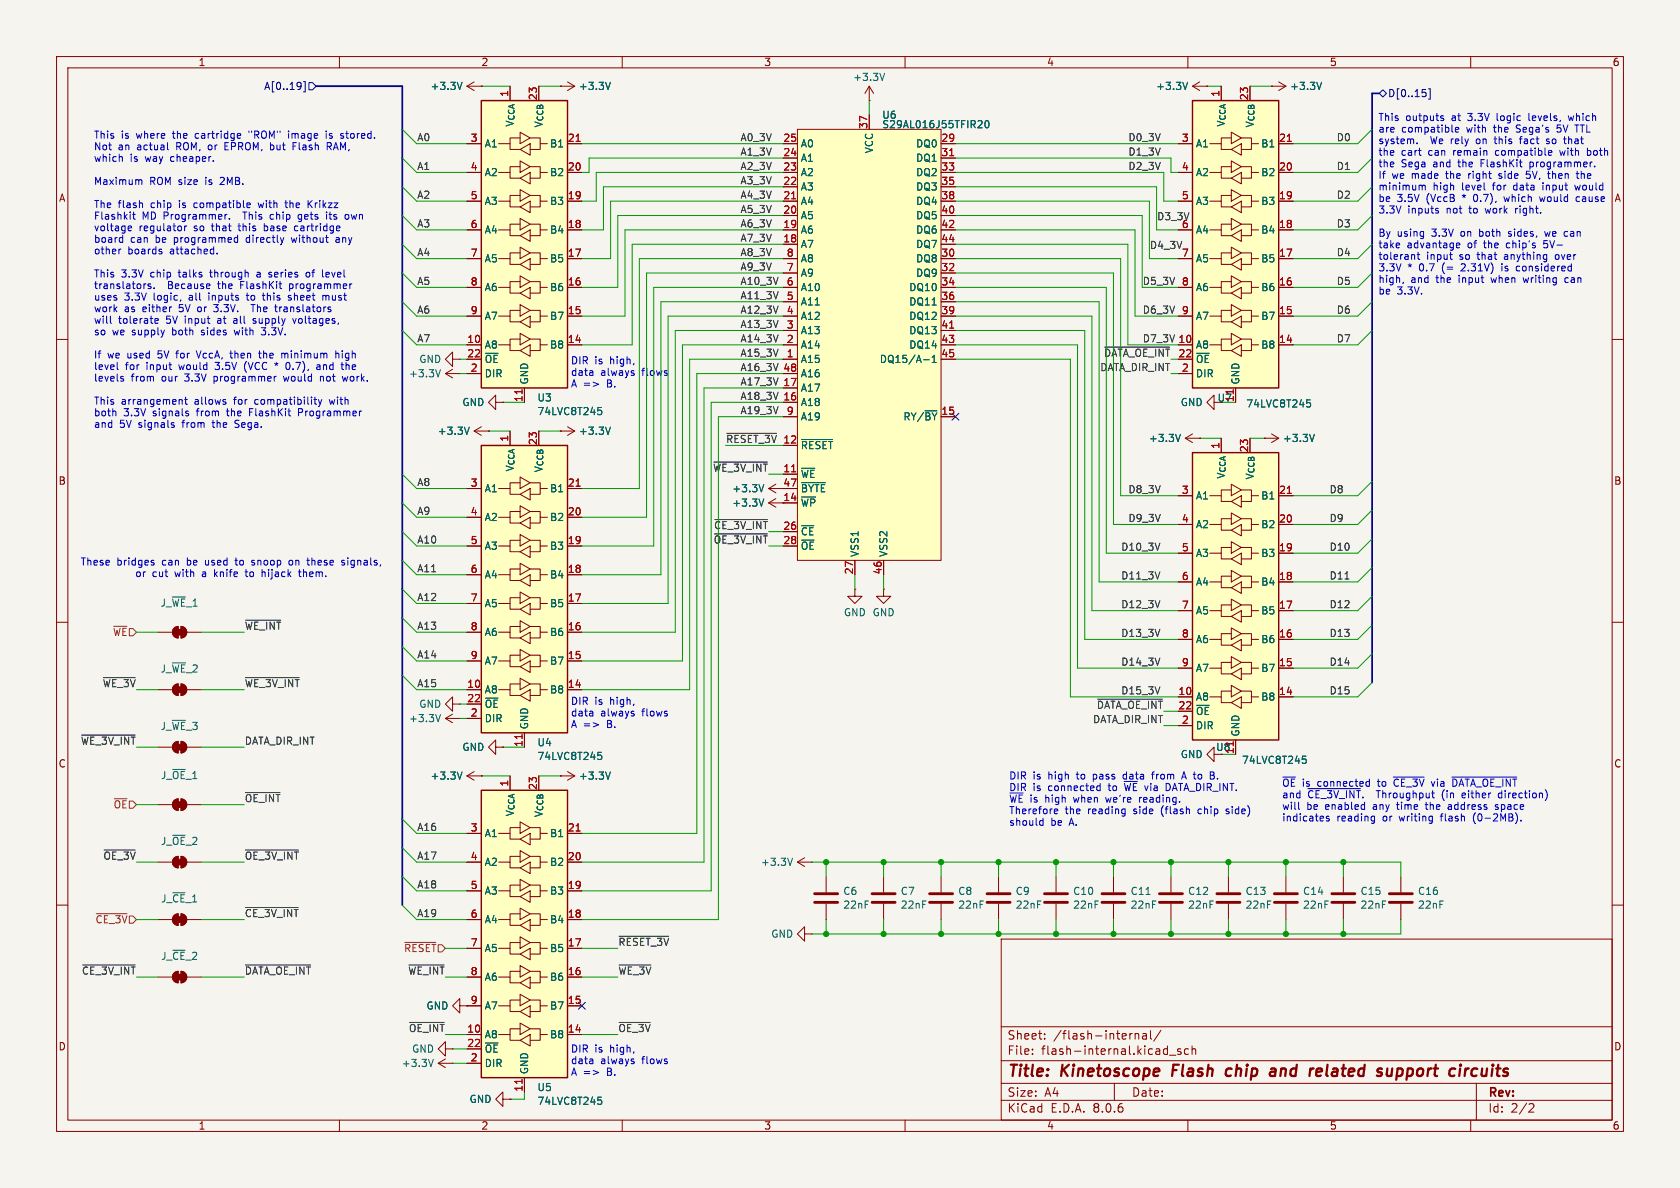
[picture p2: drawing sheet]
<svg xmlns="http://www.w3.org/2000/svg" width="297mm" height="210mm" viewBox="0 0 297 210" stroke-linecap="round" stroke-linejoin="round" font-family="sans-serif">
<defs><g id="words">
<g font-size="2.8" fill="#840000">
<text x="178" y="190.9">Title:</text>
<text x="187.7" y="190.9">Kinetoscope</text>
<text x="208.1" y="190.9">Flash</text>
<text x="218.4" y="190.9">chip</text>
<text x="227" y="190.9">and</text>
<text x="234.8" y="190.9">related</text>
<text x="247.6" y="190.9">support</text>
<text x="261.1" y="190.9">circuits</text>
</g>
<g font-size="2.1" fill="#840000">
<text x="178" y="184">Sheet:</text>
<text x="186.2" y="184">/flash-internal/</text>
<text x="178" y="186.7">File:</text>
<text x="184.1" y="186.7">flash-internal.kicad_sch</text>
<text x="178" y="196.9">KiCad</text>
<text x="178" y="194.1">Size:</text>
<text x="184.7" y="194.1">A4</text>
<text x="185.7" y="196.9">E.D.A.</text>
<text x="193.3" y="196.9">8.0.6</text>
<text x="200" y="194.1">Date:</text>
<text x="263" y="194.3">Rev:</text>
<text x="263" y="196.9">Id:</text>
<text x="267.1" y="196.9">2/2</text>
</g>
<g font-size="1.8" fill="#840000">
<text x="35" y="11.9">1</text>
<text x="85" y="11.9">2</text>
<text x="135" y="11.9">3</text>
<text x="185" y="11.9">4</text>
<text x="235" y="11.9">5</text>
<text x="285" y="11.9">6</text>
<text x="10.3" y="35.9">A</text>
<text x="285.3" y="35.9">A</text>
<text x="215.1" y="71.2">U7</text>
<text x="10.3" y="85.9">B</text>
<text x="138.4" y="88.6">14</text>
<text x="138.4" y="86.1">47</text>
<text x="285.3" y="85.9">B</text>
<text x="10.3" y="135.9">C</text>
<text x="214.9" y="132.9">U8</text>
<text x="285.3" y="135.9">C</text>
<text x="10.3" y="185.9">D</text>
<text x="285.3" y="185.9">D</text>
<text x="35" y="199.9">1</text>
<text x="85" y="199.9">2</text>
<text x="135" y="199.9">3</text>
<text x="185" y="199.9">4</text>
<text x="235" y="199.9">5</text>
<text x="285" y="199.9">6</text>
</g>
<g font-size="1.8" fill="#000084">
<text x="46.6" y="16.1">A[0..19]</text>
<text x="245.3" y="17.4">D[0..15]</text>
</g>
<g font-size="1.8" fill="#006464">
<text x="76" y="16.1">+3.3V</text>
<text x="102.2" y="16.1">+3.3V</text>
<text x="150.7" y="14.5">+3.3V</text>
<text x="204.3" y="16.1">+3.3V</text>
<text x="228" y="16.1">+3.3V</text>
<text x="91" y="22.5" transform="rotate(-90 91 22.5)">V_{CCA}</text>
<text x="96.1" y="22.7" transform="rotate(-90 96.1 22.7)">V_{CCB}</text>
<text x="155.9" y="21.2">U6</text>
<text x="155.9" y="22.9">S29AL016J55TFIR20</text>
<text x="216.8" y="22.5" transform="rotate(-90 216.8 22.5)">V_{CCA}</text>
<text x="221.8" y="22.7" transform="rotate(-90 221.8 22.7)">V_{CCB}</text>
<text x="85.6" y="26.3">A1</text>
<text x="97.1" y="26.3">B1</text>
<text x="141.5" y="28.8">A1</text>
<text x="141.5" y="26.3">A0</text>
<text x="154.5" y="27.2" transform="rotate(-90 154.5 27.2)">VCC</text>
<text x="161.8" y="26.3">DQ0</text>
<text x="161.8" y="28.8">DQ1</text>
<text x="211.3" y="26.3">A1</text>
<text x="222.9" y="26.3">B1</text>
<text x="85.6" y="31.3">A2</text>
<text x="97.1" y="31.3">B2</text>
<text x="141.5" y="33.9">A3</text>
<text x="141.5" y="31.3">A2</text>
<text x="161.8" y="31.3">DQ2</text>
<text x="161.8" y="33.9">DQ3</text>
<text x="211.3" y="31.3">A2</text>
<text x="222.9" y="31.3">B2</text>
<text x="85.6" y="36.4">A3</text>
<text x="85.6" y="41.5">A4</text>
<text x="97.1" y="41.5">B4</text>
<text x="97.1" y="36.4">B3</text>
<text x="141.5" y="41.5">A6</text>
<text x="141.5" y="39">A5</text>
<text x="141.5" y="36.4">A4</text>
<text x="161.8" y="36.4">DQ4</text>
<text x="161.8" y="39">DQ5</text>
<text x="161.8" y="41.5">DQ6</text>
<text x="211.3" y="36.4">A3</text>
<text x="211.3" y="41.5">A4</text>
<text x="222.9" y="41.5">B4</text>
<text x="222.9" y="36.4">B3</text>
<text x="85.6" y="46.6">A5</text>
<text x="97.1" y="46.6">B5</text>
<text x="141.5" y="44">A7</text>
<text x="141.5" y="46.6">A8</text>
<text x="161.8" y="46.6">DQ8</text>
<text x="161.8" y="44">DQ7</text>
<text x="211.3" y="46.6">A5</text>
<text x="222.9" y="46.6">B5</text>
<text x="85.6" y="51.7">A6</text>
<text x="97.1" y="51.7">B6</text>
<text x="141.5" y="51.7">A10</text>
<text x="141.5" y="49.1">A9</text>
<text x="160.6" y="51.7">DQ10</text>
<text x="161.8" y="49.1">DQ9</text>
<text x="211.3" y="51.7">A6</text>
<text x="222.9" y="51.7">B6</text>
<text x="85.6" y="56.7">A7</text>
<text x="97.1" y="56.7">B7</text>
<text x="141.5" y="59.3">A13</text>
<text x="141.5" y="56.7">A12</text>
<text x="141.5" y="54.2">A11</text>
<text x="160.6" y="54.2">DQ11</text>
<text x="160.6" y="56.7">DQ12</text>
<text x="160.6" y="59.3">DQ13</text>
<text x="211.3" y="56.7">A7</text>
<text x="222.9" y="56.7">B7</text>
<text x="74" y="64.4">GND</text>
<text x="85.6" y="61.8">A8</text>
<text x="85.6" y="64.4">~{OE}</text>
<text x="97.1" y="61.8">B8</text>
<text x="141.5" y="64.4">A15</text>
<text x="141.5" y="61.8">A14</text>
<text x="155.4" y="64.4">DQ15/A-1</text>
<text x="160.6" y="61.8">DQ14</text>
<text x="211.3" y="61.8">A8</text>
<text x="211.3" y="64.4">~{OE}</text>
<text x="222.9" y="61.8">B8</text>
<text x="72.2" y="66.9">+3.3V</text>
<text x="81.6" y="72">GND</text>
<text x="85.6" y="66.9">DIR</text>
<text x="93.6" y="68.1" transform="rotate(-90 93.6 68.1)">GND</text>
<text x="94.9" y="71.2">U3</text>
<text x="141.5" y="72">A18</text>
<text x="141.5" y="69.4">A17</text>
<text x="141.5" y="66.9">A16</text>
<text x="208.6" y="72">GND</text>
<text x="211.3" y="66.9">DIR</text>
<text x="219.3" y="68.1" transform="rotate(-90 219.3 68.1)">GND</text>
<text x="77.3" y="77.1">+3.3V</text>
<text x="94.9" y="73.6">74LVC8T245</text>
<text x="102.2" y="77.1">+3.3V</text>
<text x="141.5" y="74.5">A19</text>
<text x="159.6" y="74.5">RY/~{BY}</text>
<text x="220.2" y="72.2">74LVC8T245</text>
<text x="91" y="83.5" transform="rotate(-90 91 83.5)">V_{CCA}</text>
<text x="96.1" y="83.6" transform="rotate(-90 96.1 83.6)">V_{CCB}</text>
<text x="141.5" y="79.6">~{RESET}</text>
<text x="203" y="78.3">+3.3V</text>
<text x="226.7" y="78.3">+3.3V</text>
<text x="85.6" y="87.2">A1</text>
<text x="97.1" y="87.2">B1</text>
<text x="129.4" y="89.8">+3.3V</text>
<text x="129.4" y="87.2">+3.3V</text>
<text x="141.5" y="84.7">~{WE}</text>
<text x="141.5" y="89.8">~{WP}</text>
<text x="141.5" y="87.2">~{BYTE}</text>
<text x="211.3" y="88.5">A1</text>
<text x="216.8" y="84.8" transform="rotate(-90 216.8 84.8)">V_{CCA}</text>
<text x="221.8" y="84.9" transform="rotate(-90 221.8 84.9)">V_{CCB}</text>
<text x="222.9" y="88.5">B1</text>
<text x="85.6" y="92.3">A2</text>
<text x="97.1" y="92.3">B2</text>
<text x="141.5" y="94.8">~{CE}</text>
<text x="211.3" y="93.6">A2</text>
<text x="222.9" y="93.6">B2</text>
<text x="85.6" y="97.4">A3</text>
<text x="97.1" y="97.4">B3</text>
<text x="141.5" y="97.4">~{OE}</text>
<text x="152" y="98.6" transform="rotate(-90 152 98.6)">VSS1</text>
<text x="157.1" y="98.6" transform="rotate(-90 157.1 98.6)">VSS2</text>
<text x="211.3" y="98.7">A3</text>
<text x="222.9" y="98.7">B3</text>
<text x="28.3" y="107.4">J_~{WE}_1</text>
<text x="85.6" y="102.5">A4</text>
<text x="85.6" y="107.5">A5</text>
<text x="97.1" y="107.5">B5</text>
<text x="97.1" y="102.5">B4</text>
<text x="211.3" y="103.7">A4</text>
<text x="222.9" y="103.7">B4</text>
<text x="85.6" y="112.6">A6</text>
<text x="97.1" y="112.6">B6</text>
<text x="149.1" y="109.1">GND GND</text>
<text x="211.3" y="108.8">A5</text>
<text x="211.3" y="113.9">A6</text>
<text x="222.9" y="113.9">B6</text>
<text x="222.9" y="108.8">B5</text>
<text x="28.3" y="119.1">J_~{WE}_2</text>
<text x="85.6" y="117.7">A7</text>
<text x="97.1" y="117.7">B7</text>
<text x="211.3" y="119">A7</text>
<text x="222.9" y="119">B7</text>
<text x="74" y="125.3">GND</text>
<text x="85.6" y="122.8">A8</text>
<text x="85.6" y="125.3">~{OE}</text>
<text x="97.1" y="122.8">B8</text>
<text x="211.3" y="124.1">A8</text>
<text x="222.9" y="124.1">B8</text>
<text x="28.3" y="129.3">J_~{WE}_3</text>
<text x="72.2" y="127.9">+3.3V</text>
<text x="85.6" y="127.9">DIR</text>
<text x="93.6" y="129" transform="rotate(-90 93.6 129)">GND</text>
<text x="211.3" y="129.1">DIR</text>
<text x="211.3" y="126.6">~{OE}</text>
<text x="219.3" y="130.3" transform="rotate(-90 219.3 130.3)">GND</text>
<text x="28.4" y="137.9">J_~{OE}_1</text>
<text x="81.6" y="132.9">GND</text>
<text x="94.9" y="132.1">U4</text>
<text x="94.9" y="134.5">74LVC8T245</text>
<text x="208.6" y="134.2">GND</text>
<text x="219.5" y="135.2">74LVC8T245</text>
<text x="76" y="138">+3.3V</text>
<text x="102.2" y="138">+3.3V</text>
<text x="28.4" y="149.6">J_~{OE}_2</text>
<text x="85.6" y="148.2">A1</text>
<text x="91" y="144.5" transform="rotate(-90 91 144.5)">V_{CCA}</text>
<text x="96.1" y="144.6" transform="rotate(-90 96.1 144.6)">V_{CCB}</text>
<text x="97.1" y="148.2">B1</text>
<text x="85.6" y="153.3">A2</text>
<text x="97.1" y="153.3">B2</text>
<text x="134.4" y="153.3">+3.3V</text>
<text x="28.4" y="159.7">J_~{CE}_1</text>
<text x="85.6" y="158.3">A3</text>
<text x="97.1" y="158.3">B3</text>
<text x="149" y="158.4">C6</text>
<text x="149" y="160.8">22nF</text>
<text x="159.1" y="158.4">C7</text>
<text x="159.1" y="160.8">22nF</text>
<text x="169.3" y="158.4">C8</text>
<text x="169.3" y="160.8">22nF</text>
<text x="179.5" y="158.4">C9</text>
<text x="179.5" y="160.8">22nF</text>
<text x="189.6" y="158.4">C10</text>
<text x="189.6" y="160.8">22nF</text>
<text x="199.8" y="158.4">C11</text>
<text x="199.8" y="160.8">22nF</text>
<text x="209.9" y="158.4">C12</text>
<text x="209.9" y="160.8">22nF</text>
<text x="220.1" y="158.4">C13</text>
<text x="220.1" y="160.8">22nF</text>
<text x="230.3" y="158.4">C14</text>
<text x="230.3" y="160.8">22nF</text>
<text x="240.4" y="158.4">C15</text>
<text x="240.4" y="160.8">22nF</text>
<text x="250.6" y="158.4">C16</text>
<text x="250.6" y="160.8">22nF</text>
<text x="85.6" y="163.4">A4</text>
<text x="97.1" y="163.4">B4</text>
<text x="136.3" y="166">GND</text>
<text x="28.4" y="169.9">J_~{CE}_2</text>
<text x="85.6" y="168.5">A5</text>
<text x="85.6" y="173.6">A6</text>
<text x="97.1" y="173.6">B6</text>
<text x="97.1" y="168.5">B5</text>
<text x="75.3" y="178.7">GND</text>
<text x="85.6" y="178.7">A7</text>
<text x="97.1" y="178.7">B7</text>
<text x="85.6" y="183.7">A8</text>
<text x="97.1" y="183.7">B8</text>
<text x="70.9" y="188.8">+3.3V</text>
<text x="72.8" y="186.3">GND</text>
<text x="85.6" y="188.8">DIR</text>
<text x="85.6" y="186.3">~{OE}</text>
<text x="93.6" y="190" transform="rotate(-90 93.6 190)">GND</text>
<text x="82.9" y="195.2">GND</text>
<text x="94.9" y="193.1">U5</text>
<text x="94.9" y="195.5">74LVC8T245</text>
</g>
<g font-size="1.8" fill="#a90000">
<text x="89.9" y="17.2" transform="rotate(-90 89.9 17.2)">1</text>
<text x="95" y="17.8" transform="rotate(-90 95 17.8)">23</text>
<text x="215.6" y="17.2" transform="rotate(-90 215.6 17.2)">1</text>
<text x="220.7" y="17.8" transform="rotate(-90 220.7 17.8)">23</text>
<text x="153.4" y="22.9" transform="rotate(-90 153.4 22.9)">37</text>
<text x="83.1" y="25.1">3</text>
<text x="100.3" y="25.1">21</text>
<text x="138.4" y="27.7">24</text>
<text x="138.4" y="25.1">25</text>
<text x="166.3" y="25.1">29</text>
<text x="166.3" y="27.7">31</text>
<text x="208.8" y="25.1">3</text>
<text x="226" y="25.1">21</text>
<text x="83.1" y="30.2">4</text>
<text x="83.1" y="35.3">5</text>
<text x="100.3" y="35.3">19</text>
<text x="100.3" y="30.2">20</text>
<text x="138.4" y="35.3">21</text>
<text x="138.4" y="32.8">22</text>
<text x="138.4" y="30.2">23</text>
<text x="166.3" y="30.2">33</text>
<text x="166.3" y="32.8">35</text>
<text x="166.3" y="35.3">38</text>
<text x="208.8" y="30.2">4</text>
<text x="208.8" y="35.3">5</text>
<text x="226" y="35.3">19</text>
<text x="226" y="30.2">20</text>
<text x="83.1" y="40.4">6</text>
<text x="100.3" y="40.4">18</text>
<text x="138.4" y="40.4">19</text>
<text x="138.4" y="37.8">20</text>
<text x="166.3" y="37.8">40</text>
<text x="166.3" y="40.4">42</text>
<text x="208.8" y="40.4">6</text>
<text x="226" y="40.4">18</text>
<text x="83.1" y="45.5">7</text>
<text x="100.3" y="45.5">17</text>
<text x="138.4" y="42.9">18</text>
<text x="139" y="45.5">8</text>
<text x="166.3" y="45.5">30</text>
<text x="166.3" y="42.9">44</text>
<text x="208.8" y="45.5">7</text>
<text x="226" y="45.5">17</text>
<text x="83.1" y="50.5">8</text>
<text x="100.3" y="50.5">16</text>
<text x="139" y="53.1">5</text>
<text x="139" y="50.5">6</text>
<text x="139" y="48">7</text>
<text x="166.3" y="48">32</text>
<text x="166.3" y="50.5">34</text>
<text x="166.3" y="53.1">36</text>
<text x="208.8" y="50.5">8</text>
<text x="226" y="50.5">16</text>
<text x="83.1" y="55.6">9</text>
<text x="100.3" y="55.6">15</text>
<text x="139" y="58.2">3</text>
<text x="139" y="55.6">4</text>
<text x="166.3" y="55.6">39</text>
<text x="166.3" y="58.2">41</text>
<text x="208.8" y="55.6">9</text>
<text x="226" y="55.6">15</text>
<text x="82.5" y="60.7">10</text>
<text x="82.5" y="63.2">22</text>
<text x="83.1" y="65.8">2</text>
<text x="100.3" y="60.7">14</text>
<text x="138.4" y="65.8">48</text>
<text x="139" y="63.2">1</text>
<text x="139" y="60.7">2</text>
<text x="166.3" y="60.7">43</text>
<text x="166.3" y="63.2">45</text>
<text x="208.2" y="63.2">22</text>
<text x="208.2" y="60.7">10</text>
<text x="208.8" y="65.8">2</text>
<text x="226" y="60.7">14</text>
<text x="92.5" y="71.2" transform="rotate(-90 92.5 71.2)">11</text>
<text x="138.4" y="70.9">16</text>
<text x="138.4" y="68.3">17</text>
<text x="218.2" y="71.2" transform="rotate(-90 218.2 71.2)">11</text>
<text x="139" y="73.4">9</text>
<text x="166.3" y="73.4">15</text>
<text x="89.9" y="78.2" transform="rotate(-90 89.9 78.2)">1</text>
<text x="95" y="78.8" transform="rotate(-90 95 78.8)">23</text>
<text x="138.4" y="78.5">12</text>
<text x="138.4" y="83.6">11</text>
<text x="215.6" y="79.4" transform="rotate(-90 215.6 79.4)">1</text>
<text x="220.7" y="80.1" transform="rotate(-90 220.7 80.1)">23</text>
<text x="83.1" y="86.1">3</text>
<text x="100.3" y="86.1">21</text>
<text x="208.8" y="87.4">3</text>
<text x="226" y="87.4">21</text>
<text x="83.1" y="91.2">4</text>
<text x="100.3" y="91.2">20</text>
<text x="138.4" y="93.7">26</text>
<text x="208.8" y="92.5">4</text>
<text x="226" y="92.5">20</text>
<text x="83.1" y="96.3">5</text>
<text x="83.1" y="101.3">6</text>
<text x="100.3" y="101.3">18</text>
<text x="100.3" y="96.3">19</text>
<text x="138.4" y="96.3">28</text>
<text x="150.9" y="101.6" transform="rotate(-90 150.9 101.6)">27</text>
<text x="156" y="101.6" transform="rotate(-90 156 101.6)">46</text>
<text x="208.8" y="97.5">5</text>
<text x="226" y="97.5">19</text>
<text x="83.1" y="106.4">7</text>
<text x="100.3" y="106.4">17</text>
<text x="208.8" y="102.6">6</text>
<text x="208.8" y="107.7">7</text>
<text x="226" y="107.7">17</text>
<text x="226" y="102.6">18</text>
<text x="83.1" y="111.5">8</text>
<text x="100.3" y="111.5">16</text>
<text x="208.8" y="112.8">8</text>
<text x="226" y="112.8">16</text>
<text x="83.1" y="116.6">9</text>
<text x="100.3" y="116.6">15</text>
<text x="208.8" y="117.9">9</text>
<text x="226" y="117.9">15</text>
<text x="82.5" y="121.7">10</text>
<text x="82.5" y="124.2">22</text>
<text x="100.3" y="121.7">14</text>
<text x="208.2" y="122.9">10</text>
<text x="208.2" y="125.5">22</text>
<text x="226" y="122.9">14</text>
<text x="83.1" y="126.7">2</text>
<text x="208.8" y="128">2</text>
<text x="92.5" y="132.1" transform="rotate(-90 92.5 132.1)">11</text>
<text x="218.2" y="133.4" transform="rotate(-90 218.2 133.4)">11</text>
<text x="89.9" y="139.1" transform="rotate(-90 89.9 139.1)">1</text>
<text x="95" y="139.7" transform="rotate(-90 95 139.7)">23</text>
<text x="83.1" y="147.1">3</text>
<text x="100.3" y="147.1">21</text>
<text x="83.1" y="152.1">4</text>
<text x="100.3" y="152.1">20</text>
<text x="83.1" y="157.2">5</text>
<text x="100.3" y="157.2">19</text>
<text x="83.1" y="162.3">6</text>
<text x="83.1" y="167.4">7</text>
<text x="100.3" y="167.4">17</text>
<text x="100.3" y="162.3">18</text>
<text x="83.1" y="172.5">8</text>
<text x="100.3" y="172.5">16</text>
<text x="83.1" y="177.5">9</text>
<text x="100.3" y="177.5">15</text>
<text x="82.5" y="182.6">10</text>
<text x="82.5" y="185.2">22</text>
<text x="100.3" y="182.6">14</text>
<text x="83.1" y="187.7">2</text>
<text x="92.5" y="193.1" transform="rotate(-90 92.5 193.1)">11</text>
</g>
<g font-size="1.8" fill="#0000c2">
<text x="243.6" y="21.6">This</text>
<text x="243.6" y="23.6">are</text>
<text x="247.8" y="23.6">compatible</text>
<text x="248.5" y="21.6">outputs</text>
<text x="256.8" y="21.6">at</text>
<text x="259.4" y="23.6">with</text>
<text x="259.8" y="21.6">3.3V</text>
<text x="264.4" y="23.6">the</text>
<text x="265.1" y="21.6">logic</text>
<text x="268.5" y="23.6">Sega's</text>
<text x="270.9" y="21.6">levels,</text>
<text x="275.9" y="23.6">5V</text>
<text x="278.2" y="21.6">which</text>
<text x="279.4" y="23.6">TTL</text>
<text x="16.5" y="24.8">This</text>
<text x="16.5" y="26.9">Not</text>
<text x="16.5" y="28.9">which</text>
<text x="20.9" y="26.9">an</text>
<text x="21.4" y="24.8">is</text>
<text x="23" y="28.9">is</text>
<text x="24.2" y="24.8">where</text>
<text x="24.4" y="26.9">actual</text>
<text x="25.8" y="28.9">way</text>
<text x="30.4" y="28.9">cheaper.</text>
<text x="30.8" y="24.8">the</text>
<text x="31.5" y="26.9">ROM, or</text>
<text x="35" y="24.8">cartridge</text>
<text x="40.4" y="26.9">EPROM,</text>
<text x="44.7" y="24.8">&quot;ROM&quot;</text>
<text x="48.6" y="26.9">but</text>
<text x="51.8" y="24.8">image</text>
<text x="52.8" y="26.9">Flash</text>
<text x="58.7" y="24.8">is</text>
<text x="59.1" y="26.9">RAM,</text>
<text x="61.5" y="24.8">stored.</text>
<text x="243.6" y="25.7">system.</text>
<text x="243.6" y="27.7">the</text>
<text x="243.6" y="29.8">the</text>
<text x="247.7" y="27.7">cart</text>
<text x="247.7" y="29.8">Sega</text>
<text x="252.6" y="27.7">can</text>
<text x="253.1" y="25.7">We rely</text>
<text x="253.5" y="29.8">and</text>
<text x="257.2" y="27.7">remain</text>
<text x="258.1" y="29.8">the</text>
<text x="261.5" y="25.7">on</text>
<text x="262.2" y="29.8">FlashKit</text>
<text x="264.8" y="27.7">compatible</text>
<text x="264.9" y="25.7">this</text>
<text x="269.6" y="25.7">fact</text>
<text x="271.1" y="29.8">programmer.</text>
<text x="274.5" y="25.7">so</text>
<text x="276.5" y="27.7">with</text>
<text x="277.8" y="25.7">that</text>
<text x="281.5" y="27.7">both</text>
<text x="16.5" y="33">Maximum</text>
<text x="26.4" y="33">ROM size</text>
<text x="36.6" y="33">is</text>
<text x="39.4" y="33">2MB.</text>
<text x="243.6" y="31.8">If</text>
<text x="243.6" y="33.9">minimum</text>
<text x="243.6" y="35.9">be</text>
<text x="246.1" y="31.8">we</text>
<text x="247" y="35.9">3.5V</text>
<text x="249.7" y="31.8">made</text>
<text x="252.3" y="35.9">(VccB</text>
<text x="253.3" y="33.9">high</text>
<text x="255.9" y="31.8">the</text>
<text x="258.6" y="33.9">level</text>
<text x="258.8" y="35.9">*</text>
<text x="260.1" y="31.8">right</text>
<text x="261" y="35.9">0.7),</text>
<text x="264.2" y="33.9">for</text>
<text x="265.6" y="31.8">side</text>
<text x="266.6" y="35.9">which</text>
<text x="268" y="33.9">data</text>
<text x="270.7" y="31.8">5V,</text>
<text x="273.1" y="35.9">would</text>
<text x="273.4" y="33.9">input</text>
<text x="274.8" y="31.8">then</text>
<text x="279.3" y="33.9">would</text>
<text x="279.7" y="35.9">cause</text>
<text x="280" y="31.8">the</text>
<text x="16.5" y="37.1">The</text>
<text x="16.5" y="39.2">Flashkit</text>
<text x="16.5" y="41.2">voltage</text>
<text x="20.9" y="37.1">flash</text>
<text x="24.6" y="41.2">regulator</text>
<text x="25.1" y="39.2">MD Programmer.</text>
<text x="26.8" y="37.1">chip</text>
<text x="31.9" y="37.1">is</text>
<text x="34.4" y="41.2">so</text>
<text x="34.7" y="37.1">compatible</text>
<text x="37.7" y="41.2">that</text>
<text x="42.7" y="41.2">this</text>
<text x="43.5" y="39.2">This</text>
<text x="46.4" y="37.1">with</text>
<text x="47.3" y="41.2">base</text>
<text x="48.4" y="39.2">chip</text>
<text x="51.4" y="37.1">the</text>
<text x="52.9" y="41.2">cartridge</text>
<text x="53.6" y="39.2">gets</text>
<text x="55.5" y="37.1">Krikzz</text>
<text x="58.8" y="39.2">its</text>
<text x="62.3" y="39.2">own</text>
<text x="243.6" y="38">3.3V</text>
<text x="248.9" y="38">inputs</text>
<text x="255.8" y="38">not</text>
<text x="260" y="38">to</text>
<text x="263.1" y="38">work</text>
<text x="268.5" y="38">right.</text>
<text x="16.5" y="43.2">board</text>
<text x="16.5" y="45.3">other</text>
<text x="22.6" y="45.3">boards</text>
<text x="23.1" y="43.2">can</text>
<text x="27.6" y="43.2">be</text>
<text x="30.2" y="45.3">attached.</text>
<text x="31" y="43.2">programmed</text>
<text x="44" y="43.2">directly</text>
<text x="52.2" y="43.2">without</text>
<text x="60.2" y="43.2">any</text>
<text x="243.6" y="42">By</text>
<text x="243.6" y="44.1">take</text>
<text x="243.6" y="46.1">tolerant</text>
<text x="247" y="42">using</text>
<text x="248.7" y="44.1">advantage</text>
<text x="252.2" y="46.1">input</text>
<text x="253.2" y="42">3.3V</text>
<text x="258.1" y="46.1">so</text>
<text x="258.5" y="42">on</text>
<text x="259.6" y="44.1">of</text>
<text x="261.5" y="46.1">that</text>
<text x="262" y="42">both</text>
<text x="262.6" y="44.1">the</text>
<text x="266.4" y="46.1">anything</text>
<text x="266.8" y="44.1">chip's</text>
<text x="267.3" y="42">sides,</text>
<text x="273.6" y="44.1">5V-</text>
<text x="274" y="42">we</text>
<text x="275.6" y="46.1">over</text>
<text x="277.6" y="42">can</text>
<text x="16.5" y="49.4">This</text>
<text x="16.5" y="51.4">translators.</text>
<text x="16.5" y="53.5">uses</text>
<text x="21.4" y="49.4">3.3V</text>
<text x="22" y="53.5">3.3V</text>
<text x="26.7" y="49.4">chip</text>
<text x="27.3" y="53.5">logic,</text>
<text x="29.8" y="51.4">Because</text>
<text x="31.9" y="49.4">talks</text>
<text x="33.7" y="53.5">all</text>
<text x="37.3" y="53.5">inputs</text>
<text x="37.6" y="49.4">through</text>
<text x="38.8" y="51.4">the</text>
<text x="43" y="51.4">FlashKit</text>
<text x="44.3" y="53.5">to</text>
<text x="46.1" y="49.4">a</text>
<text x="47.4" y="53.5">this</text>
<text x="48.4" y="49.4">series</text>
<text x="51.8" y="51.4">programmer</text>
<text x="52" y="53.5">sheet</text>
<text x="55.2" y="49.4">of</text>
<text x="58.2" y="49.4">level</text>
<text x="58.3" y="53.5">must</text>
<text x="243.6" y="48.2">3.3V</text>
<text x="243.6" y="50.2">high,</text>
<text x="243.6" y="52.3">be</text>
<text x="247" y="52.3">3.3V.</text>
<text x="248.9" y="48.2">*</text>
<text x="249.4" y="50.2">and</text>
<text x="251" y="48.2">0.7</text>
<text x="254" y="50.2">the</text>
<text x="255.2" y="48.2">(=</text>
<text x="258.2" y="50.2">input</text>
<text x="258.8" y="48.2">2.31V)</text>
<text x="264.1" y="50.2">when</text>
<text x="266.1" y="48.2">is</text>
<text x="268.9" y="48.2">considered</text>
<text x="270" y="50.2">writing</text>
<text x="277.5" y="50.2">can</text>
<text x="16.5" y="55.5">work</text>
<text x="16.5" y="57.6">will</text>
<text x="16.5" y="59.6">so</text>
<text x="19.9" y="59.6">we</text>
<text x="20.9" y="57.6">tolerate</text>
<text x="22" y="55.5">as</text>
<text x="23.4" y="59.6">supply</text>
<text x="25.3" y="55.5">either</text>
<text x="29.5" y="57.6">5V</text>
<text x="30.7" y="59.6">both</text>
<text x="31.9" y="55.5">5V</text>
<text x="33" y="57.6">input</text>
<text x="35.4" y="55.5">or</text>
<text x="36.1" y="59.6">sides</text>
<text x="38.5" y="55.5">3.3V.</text>
<text x="38.9" y="57.6">at</text>
<text x="42" y="57.6">all</text>
<text x="42.1" y="59.6">with</text>
<text x="45.6" y="55.5">The</text>
<text x="45.6" y="57.6">supply</text>
<text x="47.1" y="59.6">3.3V.</text>
<text x="49.9" y="55.5">translators</text>
<text x="52.9" y="57.6">voltages,</text>
<text x="16.5" y="63.7">If</text>
<text x="16.5" y="65.7">level</text>
<text x="19" y="63.7">we</text>
<text x="22.2" y="65.7">for</text>
<text x="22.6" y="63.7">used</text>
<text x="26" y="65.7">input</text>
<text x="28.2" y="63.7">5V</text>
<text x="31.7" y="63.7">for</text>
<text x="31.9" y="65.7">would</text>
<text x="35.5" y="63.7">VccA,</text>
<text x="38.5" y="65.7">3.5V</text>
<text x="41.6" y="63.7">then</text>
<text x="43.8" y="65.7">(VCC</text>
<text x="46.9" y="63.7">the</text>
<text x="51" y="63.7">minimum</text>
<text x="51.6" y="65.7">0.7),</text>
<text x="57.3" y="65.7">and</text>
<text x="60.8" y="63.7">high</text>
<text x="61.9" y="65.7">the</text>
<text x="100.8" y="64.6">DIR</text>
<text x="105.2" y="64.6">is</text>
<text x="108" y="64.6">high,</text>
<text x="16.5" y="67.8">levels</text>
<text x="16.5" y="71.9">This</text>
<text x="21.4" y="71.9">arrangement</text>
<text x="23.2" y="67.8">from</text>
<text x="28.7" y="67.8">our</text>
<text x="33" y="67.8">3.3V</text>
<text x="34.5" y="71.9">allows</text>
<text x="38.2" y="67.8">programmer</text>
<text x="41.7" y="71.9">for</text>
<text x="45.5" y="71.9">compatibility</text>
<text x="50.8" y="67.8">would</text>
<text x="57.5" y="67.8">not</text>
<text x="59" y="71.9">with</text>
<text x="61.7" y="67.8">work.</text>
<text x="100.8" y="66.7">data</text>
<text x="100.8" y="68.7">A =&gt;</text>
<text x="106.2" y="66.7">always</text>
<text x="107.4" y="68.7">B.</text>
<text x="113.6" y="66.7">flows</text>
<text x="16.5" y="73.9">both</text>
<text x="16.5" y="76">and</text>
<text x="21.1" y="76">5V</text>
<text x="21.9" y="73.9">3.3V</text>
<text x="24.6" y="76">signals</text>
<text x="27.1" y="73.9">signals</text>
<text x="32.5" y="76">from</text>
<text x="35.1" y="73.9">from</text>
<text x="38.1" y="76">the</text>
<text x="40.6" y="73.9">the</text>
<text x="42.2" y="76">Sega.</text>
<text x="44.7" y="73.9">FlashKit</text>
<text x="53.6" y="73.9">Programmer</text>
<text x="14.2" y="100.2">These</text>
<text x="20.6" y="100.2">bridges</text>
<text x="28.8" y="100.2">can</text>
<text x="33.3" y="100.2">be</text>
<text x="36.7" y="100.2">used</text>
<text x="42.3" y="100.2">to</text>
<text x="45.4" y="100.2">snoop</text>
<text x="52.2" y="100.2">on</text>
<text x="55.6" y="100.2">these</text>
<text x="61.9" y="100.2">signals,</text>
<text x="23.8" y="102.2">or</text>
<text x="26.9" y="102.2">cut</text>
<text x="31" y="102.2">with</text>
<text x="36" y="102.2">a</text>
<text x="38.3" y="102.2">knife</text>
<text x="44.1" y="102.2">to</text>
<text x="47.2" y="102.2">hijack</text>
<text x="53.9" y="102.2">them.</text>
<text x="100.8" y="124.8">DIR</text>
<text x="105.2" y="124.8">is</text>
<text x="108" y="124.8">high,</text>
<text x="100.8" y="126.9">data</text>
<text x="100.8" y="128.9">A =&gt;</text>
<text x="106.2" y="126.9">always</text>
<text x="107.4" y="128.9">B.</text>
<text x="113.6" y="126.9">flows</text>
<text x="178.3" y="138">DIR</text>
<text x="178.3" y="140">DIR</text>
<text x="178.3" y="142.1">~{WE}</text>
<text x="182.1" y="142.1">is</text>
<text x="182.6" y="138">is</text>
<text x="182.6" y="140">is</text>
<text x="184.9" y="142.1">high</text>
<text x="185.4" y="138">high</text>
<text x="185.4" y="140">connected</text>
<text x="190.1" y="142.1">when</text>
<text x="190.6" y="138">to</text>
<text x="193.7" y="138">pass</text>
<text x="196" y="142.1">we're</text>
<text x="196.3" y="140">to</text>
<text x="199.2" y="138">data</text>
<text x="199.3" y="140">~{WE}</text>
<text x="202.1" y="142.1">reading.</text>
<text x="203.1" y="140">via</text>
<text x="204.6" y="138">from</text>
<text x="207" y="140">DATA_DIR_INT.</text>
<text x="210.1" y="138">A to</text>
<text x="215.4" y="138">B.</text>
<text x="226.6" y="139.3">~{OE}</text>
<text x="226.6" y="141.3">and</text>
<text x="226.6" y="143.4">will</text>
<text x="230.2" y="139.3">is</text>
<text x="231" y="143.4">be</text>
<text x="231.2" y="141.3">~{CE_3V_INT}. Throughput</text>
<text x="233" y="139.3">connected</text>
<text x="234.4" y="143.4">enabled</text>
<text x="243" y="143.4">any</text>
<text x="243.9" y="139.3">to</text>
<text x="246.9" y="139.3">~{CE_3V}</text>
<text x="247.5" y="143.4">time</text>
<text x="252.7" y="143.4">the</text>
<text x="253.8" y="139.3">via</text>
<text x="255.4" y="141.3">(in</text>
<text x="256.9" y="143.4">address</text>
<text x="257.7" y="139.3">~{DATA_OE_INT}</text>
<text x="259.2" y="141.3">either</text>
<text x="265.4" y="143.4">space</text>
<text x="265.8" y="141.3">direction)</text>
<text x="178.3" y="144.1">Therefore</text>
<text x="178.3" y="146.2">should</text>
<text x="185.8" y="146.2">be</text>
<text x="188.3" y="144.1">the</text>
<text x="189.2" y="146.2">A.</text>
<text x="192.4" y="144.1">reading</text>
<text x="200.7" y="144.1">side</text>
<text x="205.7" y="144.1">(flash</text>
<text x="212.5" y="144.1">chip</text>
<text x="217.6" y="144.1">side)</text>
<text x="226.6" y="145.4">indicates</text>
<text x="236.3" y="145.4">reading</text>
<text x="244.6" y="145.4">or</text>
<text x="247.7" y="145.4">writing</text>
<text x="255.2" y="145.4">flash</text>
<text x="261.1" y="145.4">(0-2MB).</text>
<text x="100.8" y="186.3">DIR</text>
<text x="100.8" y="188.3">data</text>
<text x="100.8" y="190.4">A =&gt;</text>
<text x="105.2" y="186.3">is</text>
<text x="106.2" y="188.3">always</text>
<text x="107.4" y="190.4">B.</text>
<text x="108" y="186.3">high,</text>
<text x="113.6" y="188.3">flows</text>
</g>
<g font-size="1.8" fill="#0f0f0f">
<text x="73.7" y="25.1">A0</text>
<text x="130.8" y="25.1">A0_3V</text>
<text x="130.8" y="27.6">A1_3V</text>
<text x="199.4" y="27.6">D1_3V</text>
<text x="199.4" y="25.1">D0_3V</text>
<text x="236.2" y="25.1">D0</text>
<text x="73.7" y="30.1">A1</text>
<text x="73.7" y="35.2">A2</text>
<text x="130.8" y="32.7">A3_3V</text>
<text x="130.8" y="30.1">A2_3V</text>
<text x="130.8" y="35.2">A4_3V</text>
<text x="199.4" y="30.1">D2_3V</text>
<text x="236.2" y="35.2">D2</text>
<text x="236.2" y="30.1">D1</text>
<text x="73.7" y="40.3">A3</text>
<text x="130.8" y="37.8">A5_3V</text>
<text x="130.8" y="40.3">A6_3V</text>
<text x="204.5" y="39">D3_3V</text>
<text x="236.2" y="40.3">D3</text>
<text x="73.7" y="45.4">A4</text>
<text x="130.8" y="45.4">A8_3V</text>
<text x="130.8" y="42.8">A7_3V</text>
<text x="130.8" y="47.9">A9_3V</text>
<text x="203.2" y="44.1">D4_3V</text>
<text x="236.2" y="45.4">D4</text>
<text x="73.7" y="50.5">A5</text>
<text x="130.8" y="53">A11_3V</text>
<text x="130.8" y="50.5">A10_3V</text>
<text x="201.9" y="50.5">D5_3V</text>
<text x="236.2" y="50.5">D5</text>
<text x="73.7" y="55.5">A6</text>
<text x="130.8" y="55.5">A12_3V</text>
<text x="130.8" y="58.1">A13_3V</text>
<text x="201.9" y="55.5">D6_3V</text>
<text x="236.2" y="55.5">D6</text>
<text x="73.7" y="60.6">A7</text>
<text x="130.8" y="60.6">A14_3V</text>
<text x="130.8" y="65.7">A16_3V</text>
<text x="130.8" y="63.2">A15_3V</text>
<text x="194.4" y="65.7">DATA_DIR_INT</text>
<text x="201.9" y="60.6">D7_3V 10</text>
<text x="236.2" y="60.6">D7</text>
<text x="130.8" y="70.8">A18_3V</text>
<text x="130.8" y="68.2">A17_3V</text>
<text x="130.8" y="73.3">A19_3V</text>
<text x="128.3" y="78.4">~{RESET_3V}</text>
<text x="73.7" y="86">A8</text>
<text x="199.4" y="87.3">D8_3V</text>
<text x="234.9" y="87.3">D8</text>
<text x="73.7" y="91.1">A9</text>
<text x="199.4" y="92.4">D9_3V</text>
<text x="234.9" y="92.4">D9</text>
<text x="73.7" y="96.2">A10</text>
<text x="73.7" y="101.3">A11</text>
<text x="198.1" y="97.4">D10_3V</text>
<text x="234.9" y="97.4">D10</text>
<text x="73.7" y="106.3">A12</text>
<text x="198.1" y="102.5">D11_3V</text>
<text x="198.1" y="107.6">D12_3V</text>
<text x="234.9" y="102.5">D11</text>
<text x="234.9" y="107.6">D12</text>
<text x="43.2" y="111.4">~{WE_INT}</text>
<text x="73.7" y="111.4">A13</text>
<text x="198.1" y="112.7">D13_3V</text>
<text x="234.9" y="112.7">D13</text>
<text x="73.7" y="116.5">A14</text>
<text x="198.1" y="117.8">D14_3V</text>
<text x="234.9" y="117.8">D14</text>
<text x="18.1" y="121.6">~{WE_3V}</text>
<text x="43.2" y="121.6">~{WE_3V_INT}</text>
<text x="73.7" y="121.6">A15</text>
<text x="198.1" y="122.8">D15_3V</text>
<text x="234.9" y="122.8">D15</text>
<text x="14.2" y="131.7">~{WE_3V_INT}</text>
<text x="43.2" y="131.7">DATA_DIR_INT</text>
<text x="193.1" y="127.9">DATA_DIR_INT</text>
<text x="43.2" y="141.9">~{OE_INT}</text>
<text x="73.7" y="147">A16</text>
<text x="18.2" y="152.1">~{OE_3V}</text>
<text x="43.2" y="152.1">~{OE_3V_INT}</text>
<text x="73.7" y="152.1">A17</text>
<text x="73.7" y="157.1">A18</text>
<text x="43.2" y="162.2">~{CE_3V_INT}</text>
<text x="73.7" y="162.2">A19</text>
<text x="109.2" y="167.3">~{RESET_3V}</text>
<text x="14.4" y="172.4">~{CE_3V_INT}</text>
<text x="43.2" y="172.4">~{DATA_OE_INT}</text>
<text x="72.1" y="172.4">~{WE_INT}</text>
<text x="109.2" y="172.4">~{WE_3V}</text>
<text x="72.2" y="182.5">~{OE_INT}</text>
<text x="109.2" y="182.5">~{OE_3V}</text>
</g>
<g font-size="1.8" fill="#009600">
<text x="195.1" y="63.2">~{DATA_OE_INT}</text>
<text x="126" y="83.5">~{WE_3V_INT} 11</text>
<text x="126.1" y="93.6">~{CE_3V_INT} 26</text>
<text x="126.1" y="96.2">~{OE_3V_INT} 28</text>
<text x="193.8" y="125.4">~{DATA_OE_INT}22</text>
</g>
<g font-size="1.8" fill="#725600">
<text x="19.9" y="112.6">~{WE}</text>
<text x="20" y="143.1">~{OE}</text>
<text x="16.8" y="163.4">~{CE_3V}</text>
<text x="71.3" y="168.5">~{RESET}</text>
</g>
</g></defs>
<path d="M0 0h297v210h-297z" fill="#f5f4ef" stroke="#f5f4ef" stroke-width=".18"/>
<g fill="none" stroke="#840000" stroke-width=".18">
<path d="M10 10h277v190h-277zM12 12h273v186h-273zM60 10v2M110 10v2M160 10v2M210 10v2M224.8 15.2h.1M224.8 15.2h2.5M226.1 14.5l1.2 .7M227.3 15.2l-1.2 .8M260 10v2M10 60h2"/>
<path d="M285 60h2M10 110h2M285 110h2M87.6 132.1v-1.3l-1.2 1.3 1.2 1.3v-1.3h1.3M88.9 132.1h.1M10 160h2M196.8 154.9v2.8M196.8 159.8v2.8M207 154.9v2.8M207 159.8v2.8M285 160h2M81.3 177.8v-1.3l-1.3 1.3 1.3 1.3v-1.3h1.2"/>
<path d="M82.5 177.8h.1M142.2 165.1v-1.3l-1.2 1.3 1.2 1.3v-1.3h1.3M143.5 165.1h.1M177 166h108v32h-108zM60 198v2M110 198v2M160 198v2M177 194.5h108M177 191.5h108M177 187.5h108M177 181.5h108M182.5 186.3v.1"/>
<path d="M182.5 185.5v.1M184.7 183.6v.1M184.7 182.8v.1M197 191.5v3M200 182.7h.2M200.7 182.8l.2-.1 .3 .1 .1 .9M200.7 182.7v1M202 182.8h.6l.1 .9M202.7 183.1h-.5a.29 .29 0 0 0-.2 .3 .29 .29 0 0 0 .2 .3l.5-.1M203.4 182.2v1.3l.2 .2M205.2 182.1l-1.2 2M206.7 186.5h1.2"/>
<path d="M208.7 185.5l-.3-.1-.2 .2v.2l.5 .2v.3h-.5M210 198v2M210.1 185.5l-.4-.1-.3 .3v.4l.1 .2h.6M210.7 185.5l.3-.1 .3 .1 .1 .9M210.7 184.9v1.5M260 198v2M261 191.5v6.5M270.5 195.1l.5 .1 .2 .3-1 1.1h1"/>
</g>
<path d="M207.5 188.2l-.3 2M217.7 189a.66 .66 0 0 0-.9 .3l-.1 .5 .1 .3 .2 .1 .6-.1M224.9 188.9h.4l.2 .3-.1 1M225.4 190.1l-.7 .1M225.5 189.4h-.7M233.1 188.9l.5 .1 .1 .4-1 .1M233.5 190.1l-.6 .1M245.3 188.9l-.1 1.2a.57 .57 0 0 0 .8-.1M246.1 188.9l-.1 1.3M259.7 188.9l-.4 .1-.3 .3M260.4 189l-.2 .3-.1 .5 .3 .4" fill="none" stroke="#840000" stroke-width=".4"/>
<path d="M194.8 159.5h4.1M194.8 158h4.1M205 159.5h4M205 158h4" fill="none" stroke="#840000" stroke-width=".51"/>
<path d="M233.6 14.5l-.4 1.3M202.6 158.1h.7" fill="none" stroke="#006464" stroke-width=".18"/>
<path d="M141 22.9h25.4v76.2h-25.4z" fill="#ffffc2"/>
<g fill="none" stroke="#840000" stroke-width=".18">
<path d="M210.8 15.2l1.3 .8M210.8 15.2h2.6M212.1 14.5l-1.3 .7M213.4 15.2h.1M138.4 38.1h2.6M138.4 35.6h2.6M138.4 33h2.6M138.4 30.5h2.6M138.4 27.9h2.6M138.4 25.4h2.6M141 22.9h25.4v76.2h-25.4zM153.7 20.3v2.6"/>
<path d="M166.4 38.1h2.5M166.4 35.6h2.5M166.4 33h2.5M166.4 30.5h2.5M166.4 27.9h2.5M166.4 25.4h2.5M138.4 43.2h2.6M138.4 40.6h2.6M138.4 58.4h2.6M138.4 45.7h2.6M138.4 48.3h2.6M138.4 50.8h2.6"/>
<path d="M138.4 53.3h2.6M138.4 55.9h2.6M166.4 43.2h2.5M166.4 40.6h2.5M166.4 58.4h2.5M166.4 45.7h2.5M166.4 48.3h2.5M166.4 50.8h2.5M166.4 53.3h2.5M166.4 55.9h2.5M138.4 63.5h2.6M138.4 78.7h2.6"/>
<path d="M138.4 73.7h2.6M138.4 71.1h2.6M138.4 68.6h2.6M138.4 61h2.6M138.4 66h2.6M166.4 63.5h2.5M166.4 73.7h2.5M166.4 61h2.5M138.4 83.8h2.6M138.4 88.9h2.6M138.4 94h2.6M138.4 96.5h2.6"/>
<path d="M138.4 86.4h2.6M151.1 99.1v2.5M156.2 99.1v2.5M82.5 137.2l1.3 .7M82.5 137.2h2.6M83.8 136.4l-1.3 .8M85.1 137.2h.1M141 152.4l1.2 .8M141 152.4h2.5M142.2 151.6l-1.2 .8M143.5 152.4h.1M77.5 188l1.2 .7"/>
<path d="M77.5 188h2.5M78.7 185.4v-1.2l-1.2 1.2 1.2 1.3v-1.3h1.3M78.7 187.2l-1.2 .8M80 185.4h.1M80 188h.1"/>
</g>
<path d="M210 14.5l-.5 1.3M173.4 21.3l.2 .3v.3l-.8 .7h.8M174.3 21.4l.1-.1a.68 .68 0 0 1 .5 .7 .68 .68 0 0 1-.5 .6 .84 .84 0 0 1-.1-1.2zM141.7 77.7h5.5M163.3 63.6h.9M164.8 64.1h.7M164.8 63.2l.4-.4v1.3M141.7 82.8h2.4M141.7 85.3h4.2M81.7 136.5l-.4 1.2M140.1 151.7l-.4 1.3M76.6 187.3l-.4 1.2" fill="none" stroke="#006464" stroke-width=".18"/>
<path d="M139.9 35.1h.8M167.9 27.5h.7M167.9 58h.7M139.9 83.4h.8" fill="none" stroke="#a90000" stroke-width=".18"/>
<path d="M85.1 139.7h15.2v50.8h-15.2z" fill="#ffffc2"/>
<path d="M85.1 139.7h15.2v50.8h-15.2z" fill="none" stroke="#840000" stroke-width=".25"/>
<g fill="none" stroke="#840000" stroke-width=".18">
<path d="M153.7 17.8h.1M153.7 15.2l-.8 1.3M153.7 15.2v2.6M153.7 15.2l.7 1.3M78.7 66l1.3 .8M78.7 66h2.6M80 63.5v-1.3l-1.3 1.3 1.3 1.3v-1.3h1.3M80 65.3l-1.3 .7M81.3 66h.1M81.3 63.5h.1M83.8 76.2l1.3 .8M83.8 76.2h2.6"/>
<path d="M85.1 75.4l-1.3 .8M86.4 76.2h.1M99.1 76.2h.1M99.1 76.2h2.5M100.3 75.4l1.3 .8M101.6 76.2l-1.3 .8M27.9 111.8h2.6M30.8 111l.7-.3v2.1a1.02 1.02 0 0 1-.9-.7 1.02 1.02 0 0 1 .2-1.1zM32 110.7a1.02 1.02 0 0 1 1 1.1 1.02 1.02 0 0 1-1 1zM33 111.8h2.6M27.9 132.1h2.6M30.8 131.4l.7-.3v2a1.02 1.02 0 0 1-.9-.6 1.02 1.02 0 0 1 .2-1.1z"/>
<path d="M32 131.1a1.02 1.02 0 0 1 1 1 1.02 1.02 0 0 1-1 1zM33 132.1h2.6M82.5 157.5h2.6M82.5 152.4h2.6M82.5 147.3h2.6M88.1 157.5h2.1v1h1.7M88.1 147.3h2.1v1h1.7M88.1 152.4h2.1v1h1.7M91.9 156.5h-1.7v1M91.9 146.3h-1.7v1M91.9 155.4l1.8 1.1-1.8 1zM91.9 145.3l1.8 1-1.8 1z"/>
<path d="M91.9 158.5l1.8-1v2zM91.9 148.3l1.8-1v2.1zM91.9 151.4h-1.7v1M91.9 150.4l1.8 1-1.8 1zM91.9 153.4l1.8-1v2zM93.7 156.5h1.8v1h1.3M93.7 146.3h1.8v1h1.3M93.7 151.4h1.8v1h1.3M95.5 157.5v1h-1.8M95.5 147.3v1h-1.8M95.5 152.4v1h-1.8M100.3 157.5h2.6"/>
<path d="M100.3 152.4h2.6M100.3 147.3h2.6M82.5 177.8h2.6M82.5 172.7h2.6M82.5 167.6h2.6M82.5 162.6h2.6M88.1 177.8h2.1v1h1.7M88.1 167.6h2.1v1.1h1.7M88.1 172.7h2.1v1h1.7M88.1 162.6h2.1v1h1.7M91.9 176.8h-1.7v1M91.9 166.6h-1.7v1"/>
<path d="M91.9 175.8l1.8 1-1.8 1zM91.9 165.6l1.8 1-1.8 1zM91.9 178.8l1.8-1v2zM91.9 168.7l1.8-1.1v2.1zM91.9 163.6l1.8-1v2zM91.9 171.7h-1.7v1M91.9 161.5h-1.7v1.1M91.9 170.7l1.8 1-1.8 1zM91.9 160.5l1.8 1-1.8 1.1zM91.9 173.7l1.8-1v2.1zM93.7 176.8h1.8v1h1.3M93.7 166.6h1.8v1h1.3"/>
<path d="M93.7 171.7h1.8v1h1.3M93.7 161.5h1.8v1.1h1.3M95.5 177.8v1h-1.8M95.5 167.6v1.1h-1.8M95.5 172.7v1h-1.8M95.5 162.6v1h-1.8M100.3 177.8h2.6M100.3 172.7h2.6M100.3 167.6h2.6M100.3 162.6h2.6M82.5 182.9h2.6M82.5 188h2.6"/>
<path d="M82.5 185.4h2.6M88.1 182.9h2.1v1h1.7M88.9 194.3v-1.3l-1.3 1.3 1.3 1.3v-1.3h1.3M90.2 194.3h.1M91.9 183.9l1.8-1v2zM91.9 181.9h-1.7v1M91.9 180.8l1.8 1.1-1.8 1zM92.7 190.5v2.5M93.7 181.9h1.8v1h1.3M95.5 182.9v1h-1.8M100.3 182.9h2.6"/>
</g>
<path d="M101.8 146.9h.8M92.3 190.8v.7" fill="none" stroke="#a90000" stroke-width=".18"/>
<path d="M156.4 13l-.4 1.2M77.9 65.3l-.5 1.3M83 75.5l-.5 1.3M107.9 75.5l-.4 1.3M30.5 105.5h2.3M30.5 127.3h2.3M105.7 194h.6M105.8 194.4h.3l.3 .3-.1 .5h-.5" fill="none" stroke="#006464" stroke-width=".18"/>
<g fill="#840000" stroke="#840000" stroke-width=".18">
<path d="M31.2 131.6h1.1v1h-1.1z"/>
<path d="M30.8 131.4l.7-.3v2a1.02 1.02 0 0 1-.9-.6 1.02 1.02 0 0 1 .2-1.1z"/>
<path d="M32 131.1a1.02 1.02 0 0 1 1 1 1.02 1.02 0 0 1-1 1z"/>
<path d="M31.2 111.3h1.1v1h-1.1z"/>
<path d="M30.8 111l.7-.3v2.1a1.02 1.02 0 0 1-.9-.7 1.02 1.02 0 0 1 .2-1.1z"/>
<path d="M32 110.7a1.02 1.02 0 0 1 1 1.1 1.02 1.02 0 0 1-1 1z"/>
</g>
<path d="M210.8 17.8h15.3v50.8h-15.3z" fill="#ffffc2"/>
<path d="M210.8 17.8h15.3v50.8h-15.3z" fill="none" stroke="#840000" stroke-width=".25"/>
<g fill="none" stroke="#840000" stroke-width=".18">
<path d="M208.3 35.6h2.5M208.3 30.5h2.5M208.3 25.4h2.5M213.9 35.6h2v1h1.8M213.9 25.4h2v1h1.8M213.9 30.5h2v1h1.8M217.7 34.5h-1.8v1.1M217.7 24.4h-1.8v1M217.7 33.5l1.8 1-1.8 1.1zM217.7 23.4l1.8 1-1.8 1zM217.7 36.6l1.8-1v2zM217.7 26.4l1.8-1v2z"/>
<path d="M217.7 39.6h-1.8v1M217.7 29.5h-1.8v1M217.7 38.6l1.8 1-1.8 1zM217.7 28.4l1.8 1.1-1.8 1zM217.7 31.5l1.8-1v2zM219.5 34.5h1.7v1.1h1.3M219.5 24.4h1.7v1h1.3M219.5 39.6h1.7v1h1.3M219.5 29.5h1.7v1h1.3M221.2 35.6v1h-1.7M221.2 25.4v1h-1.7M221.2 30.5v1h-1.7"/>
<path d="M226.1 35.6h2.5M226.1 30.5h2.5M226.1 25.4h2.5M208.3 55.9h2.5M208.3 50.8h2.5M208.3 45.7h2.5M208.3 40.6h2.5M213.9 55.9h2v1h1.8M213.9 45.7h2v1h1.8M213.9 50.8h2v1h1.8M213.9 40.6h2v1.1h1.8M217.7 54.9h-1.8v1"/>
<path d="M217.7 44.7h-1.8v1M217.7 53.8l1.8 1.1-1.8 1zM217.7 43.7l1.8 1-1.8 1zM217.7 56.9l1.8-1v2zM217.7 46.7l1.8-1v2.1zM217.7 41.7l1.8-1.1v2.1zM217.7 59.9h-1.8v1.1M217.7 49.8h-1.8v1M217.7 58.9l1.8 1-1.8 1.1zM217.7 48.8l1.8 1-1.8 1zM217.7 51.8l1.8-1v2zM219.5 54.9h1.7v1h1.3"/>
<path d="M219.5 44.7h1.7v1h1.3M219.5 59.9h1.7v1.1h1.3M219.5 49.8h1.7v1h1.3M221.2 55.9v1h-1.7M221.2 45.7v1h-1.7M221.2 50.8v1h-1.7M221.2 40.6v1.1h-1.7M226.1 55.9h2.5M226.1 50.8h2.5M226.1 45.7h2.5M226.1 40.6h2.5M208.3 61h2.5"/>
<path d="M208.3 66h2.5M208.3 63.5h2.5M213.9 61h2v1h1.8M217.7 62l1.8-1v2zM218.4 68.6v2.5M221.2 61v1h-1.7M226.1 61h2.5M151.1 104.1v1.3h1.3l-1.3 1.3-1.2-1.3h1.2M151.1 104.1h.1M214.6 133.4v-1.3l-1.2 1.3 1.2 1.2v-1.2h1.3M217.2 154.9v2.8M217.2 159.8v2.8"/>
</g>
<path d="M227.6 25h.7M218 68.9v.7" fill="none" stroke="#a90000" stroke-width=".18"/>
<path d="M231 70.7h.6M231.2 71.2h.3l.2 .2-.1 .5-.4 .1" fill="none" stroke="#006464" stroke-width=".18"/>
<path d="M215.1 159.5h4.1M215.1 158h4.1" fill="none" stroke="#840000" stroke-width=".51"/>
<path d="M210.8 80h15.3v50.8h-15.3z" fill="#ffffc2"/>
<path d="M210.8 80h15.3v50.8h-15.3z" fill="none" stroke="#840000" stroke-width=".25"/>
<g fill="none" stroke="#840000" stroke-width=".18">
<path d="M209.5 77.5h2.6M209.5 77.5l1.3 .7M210.8 76.7l-1.3 .8M212.1 77.5h.1M214.6 71.1v-1.2l-1.2 1.2 1.2 1.3v-1.3h1.3M223.5 77.5h.1M223.5 77.5h2.6M224.8 76.7l1.3 .8M226.1 77.5l-1.3 .7M135.9 88.9l1.3 .8M135.9 88.9h2.5M135.9 86.4l1.3 .7"/>
<path d="M135.9 86.4h2.5M137.2 88.1l-1.3 .8M137.2 85.6l-1.3 .8M208.3 97.8h2.5M208.3 92.7h2.5M208.3 87.6h2.5M213.9 97.8h2v1h1.8M213.9 87.6h2v1h1.8M213.9 92.7h2v1h1.8M217.7 96.8h-1.8v1M217.7 86.6h-1.8v1M217.7 95.8l1.8 1-1.8 1z"/>
<path d="M217.7 85.6l1.8 1-1.8 1zM217.7 98.8l1.8-1v2zM217.7 88.6l1.8-1v2.1zM217.7 91.7h-1.8v1M217.7 90.7l1.8 1-1.8 1zM217.7 93.7l1.8-1v2zM219.5 96.8h1.7v1h1.3M219.5 86.6h1.7v1h1.3M219.5 91.7h1.7v1h1.3M221.2 97.8v1h-1.7M221.2 87.6v1h-1.7M221.2 92.7v1h-1.7"/>
<path d="M226.1 97.8h2.5M226.1 92.7h2.5M226.1 87.6h2.5M156.2 104.1v1.3h1.3l-1.3 1.3-1.3-1.3h1.3M156.2 104.1h.1M208.3 118.1h2.5M208.3 113h2.5M208.3 108h2.5M208.3 102.9h2.5M213.9 118.1h2v1h1.8M213.9 108h2v1h1.8M213.9 113h2v1h1.8"/>
<path d="M213.9 102.9h2v1h1.8M217.7 117.1h-1.8v1M217.7 106.9h-1.8v1.1M217.7 116.1l1.8 1-1.8 1zM217.7 105.9l1.8 1-1.8 1.1zM217.7 119.1l1.8-1v2zM217.7 109l1.8-1v2zM217.7 103.9l1.8-1v2zM217.7 112h-1.8v1M217.7 101.9h-1.8v1M217.7 111l1.8 1-1.8 1zM217.7 100.8l1.8 1.1-1.8 1z"/>
<path d="M217.7 114l1.8-1v2.1zM219.5 117.1h1.7v1h1.3M219.5 106.9h1.7v1.1h1.3M219.5 112h1.7v1h1.3M219.5 101.9h1.7v1h1.3M221.2 118.1v1h-1.7M221.2 108v1h-1.7M221.2 113v1h-1.7M221.2 102.9v1h-1.7M226.1 118.1h2.5M226.1 113h2.5M226.1 108h2.5"/>
<path d="M226.1 102.9h2.5M78.7 127l1.3 .8M78.7 127h2.6M80 124.5v-1.3l-1.3 1.3 1.3 1.2v-1.2h1.3M80 126.2l-1.3 .8M81.3 124.5h.1M81.3 127h.1M99.1 137.2h.1M99.1 137.2h2.5M100.3 136.4l1.3 .8M101.6 137.2l-1.3 .7M208.3 123.2h2.5"/>
<path d="M208.3 128.3h2.5M208.3 125.7h2.5M213.9 123.2h2v1h1.8M217.7 124.2l1.8-1v2zM217.7 122.2h-1.8v1M217.7 121.2l1.8 1-1.8 1zM218.4 130.8v2.6M219.5 122.2h1.7v1h1.3M221.2 123.2v1h-1.7M226.1 123.2h2.5M27.9 152.4h2.6M30.8 151.7l.7-.3v2a1.02 1.02 0 0 1-.9-.6 1.02 1.02 0 0 1 .2-1.1z"/>
<path d="M32 151.4a1.02 1.02 0 0 1 1 1 1.02 1.02 0 0 1-1 1zM33 152.4h2.6M156.2 154.9v2.8M156.2 159.8v2.8M166.4 154.9v2.8M166.4 159.8v2.8M176.5 154.9v2.8M176.5 159.8v2.8M186.7 154.9v2.8M186.7 159.8v2.8M227.3 154.9v2.8M227.3 159.8v2.8"/>
<path d="M237.5 154.9v2.8M237.5 159.8v2.8M247.6 154.9v2.8M247.6 159.8v2.8"/>
</g>
<path d="M227.6 87.2h.7M218 131.1v.7" fill="none" stroke="#a90000" stroke-width=".18"/>
<path d="M208.7 76.8l-.4 1.2M232.4 76.8l-.5 1.2M135 88.2l-.4 1.3M135 85.7l-.4 1.2M77.9 126.3l-.5 1.3M107.9 136.5l-.4 1.2M230.3 133.7h.6M230.4 134.2h.3l.2 .2-.1 .5h-.4" fill="none" stroke="#006464" stroke-width=".18"/>
<g fill="none" stroke="#840000" stroke-width=".51">
<path d="M154.2 159.5h4M154.2 158h4M164.3 159.5h4.1M164.3 158h4.1M174.5 159.5h4.1M174.5 158h4.1M184.7 159.5h4M184.7 158h4M225.3 159.5h4.1M225.3 158h4.1M235.5 159.5h4M235.5 158h4"/>
<path d="M245.6 159.5h4.1M245.6 158h4.1"/>
</g>
<g fill="#840000" stroke="#840000" stroke-width=".18">
<path d="M31.2 151.9h1.1v1h-1.1z"/>
<path d="M30.8 151.7l.7-.3v2a1.02 1.02 0 0 1-.9-.6 1.02 1.02 0 0 1 .2-1.1z"/>
<path d="M32 151.4a1.02 1.02 0 0 1 1 1 1.02 1.02 0 0 1-1 1z"/>
</g>
<path d="M85.1 78.7h15.2v50.8h-15.2z" fill="#ffffc2"/>
<path d="M85.1 78.7h15.2v50.8h-15.2z" fill="none" stroke="#840000" stroke-width=".25"/>
<g fill="none" stroke="#840000" stroke-width=".18">
<path d="M82.5 96.5h2.6M82.5 91.4h2.6M82.5 86.4h2.6M88.1 96.5h2.1v1h1.7M88.1 86.4h2.1v1h1.7M88.1 91.4h2.1v1.1h1.7M91.9 95.5h-1.7v1M91.9 85.3h-1.7v1.1M91.9 94.5l1.8 1-1.8 1zM91.9 84.3l1.8 1-1.8 1.1zM91.9 97.5l1.8-1v2.1zM91.9 87.4l1.8-1v2z"/>
<path d="M91.9 90.4h-1.7v1M91.9 99.6l1.8 1-1.8 1zM91.9 89.4l1.8 1-1.8 1zM91.9 92.5l1.8-1.1v2.1zM93.7 95.5h1.8v1h1.3M93.7 85.3h1.8v1.1h1.3M93.7 90.4h1.8v1h1.3M95.5 96.5v1h-1.8M95.5 86.4v1h-1.8M95.5 91.4v1.1h-1.8M100.3 96.5h2.6M100.3 91.4h2.6"/>
<path d="M100.3 86.4h2.6M82.5 116.8h2.6M82.5 111.8h2.6M82.5 106.7h2.6M82.5 101.6h2.6M88.1 116.8h2.1v1.1h1.7M88.1 106.7h2.1v1h1.7M88.1 111.8h2.1v1h1.7M88.1 101.6h2.1v1h1.7M91.9 115.8h-1.7v1M91.9 105.7h-1.7v1M91.9 114.8l1.8 1-1.8 1z"/>
<path d="M91.9 104.6l1.8 1.1-1.8 1zM91.9 117.9l1.8-1.1v2.1zM91.9 107.7l1.8-1v2zM91.9 102.6l1.8-1v2zM91.9 110.7h-1.7v1.1M91.9 100.6h-1.7v1M91.9 119.9l1.8 1-1.8 1zM91.9 109.7l1.8 1-1.8 1.1zM91.9 112.8l1.8-1v2zM93.7 115.8h1.8v1h1.3M93.7 105.7h1.8v1h1.3M93.7 110.7h1.8v1.1h1.3"/>
<path d="M93.7 100.6h1.8v1h1.3M95.5 116.8v1.1h-1.8M95.5 106.7v1h-1.8M95.5 111.8v1h-1.8M95.5 101.6v1h-1.8M100.3 116.8h2.6M100.3 111.8h2.6M100.3 106.7h2.6M100.3 101.6h2.6M27.9 121.9h2.6M30.8 121.2l.7-.3v2a1.02 1.02 0 0 1-.9-.6 1.02 1.02 0 0 1 .2-1.1zM32 120.9a1.02 1.02 0 0 1 1 1 1.02 1.02 0 0 1-1 1z"/>
<path d="M33 121.9h2.6M82.5 121.9h2.6M82.5 127h2.6M82.5 124.5h2.6M88.1 121.9h2.1v1h1.7M91.9 122.9l1.8-1v2.1zM91.9 120.9h-1.7v1M92.7 129.5v2.6M93.7 120.9h1.8v1h1.3M95.5 121.9v1h-1.8M100.3 121.9h2.6M146 154.9v2.8"/>
<path d="M146 159.8v2.8M27.9 172.7h2.6M27.9 162.6h2.6M30.8 172l.7-.3v2a1.02 1.02 0 0 1-.9-.6 1.02 1.02 0 0 1 .2-1.1zM30.8 161.8l.7-.3v2.1a1.02 1.02 0 0 1-.9-.7 1.02 1.02 0 0 1 .2-1.1zM32 171.7a1.02 1.02 0 0 1 1 1 1.02 1.02 0 0 1-1 1zM32 161.5a1.02 1.02 0 0 1 1 1.1 1.02 1.02 0 0 1-1 1zM33 172.7h2.6M33 162.6h2.6"/>
</g>
<path d="M101.8 85.9h.8M92.3 129.8v.8" fill="none" stroke="#a90000" stroke-width=".18"/>
<path d="M30.5 117.2h2.3M105.7 133h.6M105.8 133.5h.3l.3 .2-.1 .5-.5 .1" fill="none" stroke="#006464" stroke-width=".18"/>
<g fill="#840000" stroke="#840000" stroke-width=".18">
<path d="M31.2 172.2h1.1v1h-1.1z"/>
<path d="M30.8 172l.7-.3v2a1.02 1.02 0 0 1-.9-.6 1.02 1.02 0 0 1 .2-1.1z"/>
<path d="M32 171.7a1.02 1.02 0 0 1 1 1 1.02 1.02 0 0 1-1 1z"/>
<path d="M31.2 162.1h1.1v1h-1.1z"/>
<path d="M30.8 161.8l.7-.3v2.1a1.02 1.02 0 0 1-.9-.7 1.02 1.02 0 0 1 .2-1.1z"/>
<path d="M32 161.5a1.02 1.02 0 0 1 1 1.1 1.02 1.02 0 0 1-1 1z"/>
<path d="M31.2 121.4h1.1v1h-1.1z"/>
<path d="M30.8 121.2l.7-.3v2a1.02 1.02 0 0 1-.9-.6 1.02 1.02 0 0 1 .2-1.1z"/>
<path d="M32 120.9a1.02 1.02 0 0 1 1 1 1.02 1.02 0 0 1-1 1z"/>
</g>
<path d="M144 159.5h4.1M144 158h4.1" fill="none" stroke="#840000" stroke-width=".51"/>
<path d="M85.1 17.8h15.2v50.8h-15.2z" fill="#ffffc2"/>
<path d="M85.1 17.8h15.2v50.8h-15.2z" fill="none" stroke="#840000" stroke-width=".25"/>
<g fill="none" stroke="#840000" stroke-width=".18">
<path d="M82.5 15.2l1.3 .8M82.5 15.2h2.6M83.8 14.5l-1.3 .7M85.1 15.2h.1M99.1 15.2h.1M99.1 15.2h2.5M100.3 14.5l1.3 .7M101.6 15.2l-1.3 .8M213.4 15.2h.1M224.8 15.2h.1M82.5 35.6h2.6M82.5 30.5h2.6"/>
<path d="M82.5 25.4h2.6M88.1 35.6h2.1v1h1.7M88.1 25.4h2.1v1h1.7M88.1 30.5h2.1v1h1.7M91.9 34.5h-1.7v1.1M91.9 24.4h-1.7v1M91.9 33.5l1.8 1-1.8 1.1zM91.9 23.4l1.8 1-1.8 1zM91.9 36.6l1.8-1v2zM91.9 26.4l1.8-1v2zM91.9 39.6h-1.7v1M91.9 29.5h-1.7v1"/>
<path d="M91.9 38.6l1.8 1-1.8 1zM91.9 28.4l1.8 1.1-1.8 1zM91.9 31.5l1.8-1v2zM93.7 34.5h1.8v1.1h1.3M93.7 24.4h1.8v1h1.3M93.7 39.6h1.8v1h1.3M93.7 29.5h1.8v1h1.3M95.5 35.6v1h-1.8M95.5 25.4v1h-1.8M95.5 30.5v1h-1.8M100.3 35.6h2.6M100.3 30.5h2.6"/>
<path d="M100.3 25.4h2.6M138.4 35.6h2.6M138.4 30.5h2.6M138.4 25.4h2.6M138.4 38.1h2.6M138.4 33h2.6M138.4 27.9h2.6M153.7 20.3v2.6M166.4 35.6h2.5M166.4 30.5h2.5M166.4 25.4h2.5M166.4 38.1h2.5"/>
<path d="M166.4 33h2.5M166.4 27.9h2.5M208.3 35.6h2.5M208.3 30.5h2.5M208.3 25.4h2.5M226.1 35.6h2.5M226.1 30.5h2.5M226.1 25.4h2.5M82.5 55.9h2.6M82.5 50.8h2.6M82.5 45.7h2.6M82.5 40.6h2.6"/>
<path d="M88.1 55.9h2.1v1h1.7M88.1 45.7h2.1v1h1.7M88.1 50.8h2.1v1h1.7M88.1 40.6h2.1v1.1h1.7M91.9 54.9h-1.7v1M91.9 44.7h-1.7v1M91.9 53.8l1.8 1.1-1.8 1zM91.9 43.7l1.8 1-1.8 1zM91.9 56.9l1.8-1v2zM91.9 46.7l1.8-1v2.1zM91.9 41.7l1.8-1.1v2.1zM91.9 59.9h-1.7v1.1"/>
<path d="M91.9 49.8h-1.7v1M91.9 58.9l1.8 1-1.8 1.1zM91.9 48.8l1.8 1-1.8 1zM91.9 51.8l1.8-1v2zM93.7 54.9h1.8v1h1.3M93.7 44.7h1.8v1h1.3M93.7 59.9h1.8v1.1h1.3M93.7 49.8h1.8v1h1.3M95.5 55.9v1h-1.8M95.5 45.7v1h-1.8M95.5 50.8v1h-1.8M95.5 40.6v1.1h-1.8"/>
<path d="M100.3 55.9h2.6M100.3 50.8h2.6M100.3 45.7h2.6M100.3 40.6h2.6M138.4 55.9h2.6M138.4 50.8h2.6M138.4 45.7h2.6M138.4 40.6h2.6M138.4 43.2h2.6M138.4 58.4h2.6M138.4 48.3h2.6M138.4 53.3h2.6"/>
<path d="M166.4 55.9h2.5M166.4 50.8h2.5M166.4 45.7h2.5M166.4 40.6h2.5M166.4 43.2h2.5M166.4 58.4h2.5M166.4 48.3h2.5M166.4 53.3h2.5M208.3 55.9h2.5M208.3 50.8h2.5M208.3 45.7h2.5M208.3 40.6h2.5"/>
<path d="M226.1 55.9h2.5M226.1 50.8h2.5M226.1 45.7h2.5M226.1 40.6h2.5M82.5 61h2.6M82.5 66h2.6M82.5 63.5h2.6M86.4 76.2h.1M87.6 71.1v-1.2l-1.2 1.2 1.2 1.3v-1.3h1.3M88.1 61h2.1v1h1.7M88.9 71.1h.1M91.9 62l1.8-1v2z"/>
<path d="M92.7 68.6v2.5M95.5 61v1h-1.8M99.1 76.2h.1M100.3 61h2.6M138.4 61h2.6M138.4 66h2.6M138.4 63.5h2.6M138.4 78.7h2.6M138.4 73.7h2.6M138.4 71.1h2.6M138.4 68.6h2.6M166.4 61h2.5"/>
<path d="M166.4 63.5h2.5M166.4 73.7h2.5M208.3 61h2.5M208.3 66h2.5M208.3 63.5h2.5M212.1 77.5h.1M218.4 68.6v2.5M223.5 77.5h.1M226.1 61h2.5M82.5 96.5h2.6M82.5 86.4h2.6M82.5 91.4h2.6"/>
<path d="M100.3 96.5h2.6M100.3 86.4h2.6M100.3 91.4h2.6M138.4 83.8h2.6M138.4 88.9h2.6M138.4 94h2.6M138.4 96.5h2.6M138.4 86.4h2.6M151.1 99.1v2.5M156.2 99.1v2.5M208.3 97.8h2.5M208.3 92.7h2.5"/>
<path d="M208.3 87.6h2.5M226.1 97.8h2.5M226.1 92.7h2.5M226.1 87.6h2.5M82.5 116.8h2.6M82.5 111.8h2.6M82.5 106.7h2.6M82.5 101.6h2.6M100.3 116.8h2.6M100.3 111.8h2.6M100.3 106.7h2.6M100.3 101.6h2.6"/>
<path d="M208.3 118.1h2.5M208.3 113h2.5M208.3 108h2.5M208.3 102.9h2.5M226.1 118.1h2.5M226.1 113h2.5M226.1 108h2.5M226.1 102.9h2.5M82.5 121.9h2.6M82.5 127h2.6M82.5 124.5h2.6M85.1 137.2h.1"/>
<path d="M88.9 132.1h.1M92.7 129.5v2.6M99.1 137.2h.1M100.3 121.9h2.6M208.3 123.2h2.5M208.3 128.3h2.5M208.3 125.7h2.5M218.4 130.8v2.6M226.1 123.2h2.5M27.9 142.2h2.6M30.8 141.5l.7-.3v2.1a1.02 1.02 0 0 1-.9-.7 1.02 1.02 0 0 1 .2-1.1zM32 141.2a1.02 1.02 0 0 1 1 1 1.02 1.02 0 0 1-1 1.1z"/>
<path d="M33 142.2h2.6M82.5 157.5h2.6M82.5 152.4h2.6M82.5 147.3h2.6M100.3 157.5h2.6M100.3 152.4h2.6M100.3 147.3h2.6M82.5 177.8h.1M82.5 177.8h2.6M82.5 172.7h2.6M82.5 167.6h2.6M82.5 162.6h2.6"/>
<path d="M100.3 177.8h2.6M100.3 172.7h2.6M100.3 167.6h2.6M100.3 162.6h2.6M82.5 182.9h2.6M82.5 188h2.6M82.5 185.4h2.6M90.2 194.3h.1M92.7 190.5v2.5M100.3 182.9h2.6"/>
</g>
<g fill="none" stroke="#a90000" stroke-width=".18">
<path d="M101.8 25h.8M139.9 35.1h.8M167.9 27.5h.7M227.6 25h.7M167.9 58h.7M92.3 68.9v.7M218 68.9v.7M101.8 85.9h.8M139.9 83.4h.8M227.6 87.2h.7M92.3 129.8v.8M218 131.1v.7"/>
<path d="M101.8 146.9h.8M92.3 190.8v.7"/>
</g>
<g fill="none" stroke="#006464" stroke-width=".18">
<path d="M81.7 14.5l-.4 1.3M107.9 14.5l-.4 1.3M210 14.5l-.5 1.3M233.6 14.5l-.4 1.3M173.4 21.3l.2 .3v.3l-.8 .7h.8M174.3 21.4l.1-.1a.68 .68 0 0 1 .5 .7 .68 .68 0 0 1-.5 .6 .84 .84 0 0 1-.1-1.2zM83 75.5l-.5 1.3M105.7 72h.6M105.8 72.5h.3l.3 .3-.1 .4-.5 .1M107.9 75.5l-.4 1.3M141.7 77.7h5.5M163.3 63.6h.9"/>
<path d="M164.8 64.1h.7M164.8 63.2l.4-.4v1.3M208.7 76.8l-.4 1.2M231 70.7h.6M231.2 71.2h.3l.2 .2-.1 .5-.4 .1M232.4 76.8l-.5 1.2M135 85.7l-.4 1.2M135 88.2l-.4 1.3M141.7 82.8h2.4M141.7 85.3h4.2M81.7 136.5l-.4 1.2M105.7 133h.6"/>
<path d="M105.8 133.5h.3l.3 .2-.1 .5-.5 .1M107.9 136.5l-.4 1.2M230.3 133.7h.6M230.4 134.2h.3l.2 .2-.1 .5h-.4M105.7 194h.6M105.8 194.4h.3l.3 .3-.1 .5h-.5"/>
</g>
<g fill="#840000" stroke="#840000" stroke-width=".18">
<path d="M31.2 141.7h1.1v1h-1.1z"/>
<path d="M30.8 141.5l.7-.3v2.1a1.02 1.02 0 0 1-.9-.7 1.02 1.02 0 0 1 .2-1.1z"/>
<path d="M32 141.2a1.02 1.02 0 0 1 1 1 1.02 1.02 0 0 1-1 1.1z"/>
</g>
<path d="M53.2 14.7v.8M53.2 15.1v.1M53.7 14.4h.3v1.8h-.3M54.6 14.6h.6l.7 .6-.7 .7h-.6zM243.8 16.5l.7-.6 .6 .6-.6 .6zM251.4 15.8h.7M252 16.4l.1 .1-.1 .5M252.5 15.7h.3v1.8h-.3M168.3 73.1l1.2 1.2M169.5 73.1l-1.2 1.2M102.3 177.2l1.2 1.2M103.5 177.2l-1.2 1.2" fill="none" stroke="#000084" stroke-width=".18"/>
<path d="M20.1 110.7h2.3M17 161.5h5.4M71.6 166.6h5.5" fill="none" stroke="#725600" stroke-width=".18"/>
<g fill="none" stroke="#0f0f0f" stroke-width=".18">
<path d="M128.5 76.6h8.8M195.3 61.4h11.5M126.2 81.7h9.5M126.3 94.4h9.4M126.4 91.8h9.3M18.3 119.8h5.6M43.4 119.8h9.5M43.4 109.6h6.2M237.8 102.4h.7M14.4 129.9h9.5M194 123.6h11.5M18.4 150.3h5.5"/>
<path d="M43.4 150.3h9.4M43.4 140.1h6.1M14.6 170.6h9.3M43.4 170.6h11.5M43.4 160.4h9.3M72.3 170.6h6.2M109.4 170.6h5.7M109.4 165.5h8.8M72.4 180.7h6.1M109.4 180.7h5.5"/>
</g>
<g fill="none" stroke="#0000c2" stroke-width=".18">
<path d="M21.4 27.7l.2 .2v.6M23.4 37.9h.5M23.6 37.5v1.1l.3 .2M24.6 31.8h.4l.1 .8M25 35.9l.2 .1v.7M29.6 25.2v1.1l.2 .2M32.6 40v.8M37.7 28.4v.1M39.8 25.2v1.3h.6M39.8 38v.1M40.6 38.6v.2M42.4 23.6l.2 .3-.7 .1"/>
<path d="M42.5 24.4h-.1M43.8 35.9h.4v.3l-.6 .1M44 23.2v.2M44.2 36.6l-.4 .1M45.6 35.9l.3 .8M46.7 39.5v1.3M46.8 40h-.1M47.8 26.4l.4 .1M48 37.9l-.2 .2v.4l.2 .3M48.2 25.6l-.4 .1M50.4 35.9h.4M50.5 35.4v1.1l.3 .2"/>
<path d="M51 23.2v.1M51 23.6v.8M51.8 25.2v1.3M52.5 40h-.3M52.8 39.1l.3 .1M53.2 37.9l-.4 .1-.1 .1 .1 .5 .4 .2M54.5 35.4v1.3M54.6 36l.6 .7M55.2 35.4l-.7 .8M57.7 23.2v.1M57.7 23.6v.8M57.7 37.9v.9"/>
<path d="M58.2 25.9l.4 .6M58.2 37.9h.4M58.3 25.2h-.4v1.3M58.6 25.5l-.1 .3-.6 .1M60.4 24l.3 .1 .1 .2-.2 .1h-.3M60.4 23.6l.3 .1M61.1 38l.3-.1 .3 .2-.2 .6-.3 .1-.1-.2M250.5 25.3v.1M251.2 32.7l.2 .2M251.4 32.9v.7M251.4 32.9l.2-.2 .3 .1 .1 .8M254 37.3h.3v.2l-.2 .2h-.2"/>
<path d="M254.8 20.8l.4 .3v.2h-.4M254.8 20.5h.4M257.3 22.9l.6-.1-.1-.2-.3-.1-.2 .2 .1 .6h.4M264.1 24.6h.5M264.3 24.1l.1 1.2M265 31.5h.1M265.2 30.7l-.2 .2 .2 .2M265.9 34.8l.2 .8M267.9 36.8v.9M268.2 36.8l-.3 .3M268.8 24.3v1.1M269.8 31.4l.5 .1"/>
<path d="M270.3 20v1.1l.2 .2M270.5 28.6v1.3M270.5 29.4l.1 .1M270.5 30.3h-.6l-.1 .6 .5-.1M272.2 34.8l.2 .8 .3-.6M272.8 32.7v.9M273.4 24.6v.3l.5 .3M273.8 31.5h.2M273.9 25.2l-.2 .2-.3-.1M273.9 26.6l.4 .1v.2l-.6 .1M274.3 27.4l-.4 .1M275.3 23.2l.1 .2"/>
<path d="M275.3 22.1v.6l.1-.1M275.7 26.6l.3 .9M276.4 24.6h.5M276.8 25.4h.1M277.3 20.5l.2 .8 .2-.6M278.4 32.7l.2 .9 .3-.6M278.8 22.1v1.3M278.8 30.3v1.1l.3 .1M279.2 34.8h-.3l-.3 .2 .2 .6h.4M280.6 27.4l.4 .1M280.6 26.2v1.3M281 26.6l-.4 .1"/>
<path d="M281.9 29.4v.1M19.5 55.9v1.1l.2 .2M21.4 44l-.3 .1M21.7 41.6v1.2M21.7 42.8h-.4M22.7 40.7h.5M22.7 40h.4l.2 .3-.6 .1M25.7 50.2h.1M26.2 50.4v.1l.5 .3-.2 .2h-.3M27.3 50.9v.1M27.4 57l.2 .2 .3-.1M27.4 56.5l.2-.2h.2l.2 .2v.1l-.6 .1"/>
<path d="M28.5 44.5l.1 .1-.1 .3M28.5 44l.1 .1M32 53l-.1 .2M32.7 40.1l-.1 .1M37.8 55l.2 .1M38.4 44.8v.1M41.4 58.4l.2 .8M41.5 56.7l-.2 .2 .2 .3M41.5 56.3l-.2 .1M41.5 42.8h.5M41.5 42.1h.5M42 41.6v1.2"/>
<path d="M43.5 52.2h.5M43.7 51.8l.1 1.2M44.7 57.1l.4 .1M44.7 53.8v1.3M45.1 56.3l-.4 .2 .1 .2h.3M45.6 48.1l-.1 .1M45.6 48.5l-.2 .2 .2 .3M46.2 59.1l.5 .1M46.4 52.2h.4M46.5 51.8v1.1l.3 .2M46.7 40.7l.1 .1M47.5 48.9l.4 .1"/>
<path d="M47.6 48.5l.3 .1M47.9 48.1l-.3 .1M51.2 50.2v1.2M51.2 51h.1M51.3 50.2h-.1M51.3 52.2l-.3 .1v.2l.5 .3M51.5 42l.2 .8M51.5 52.9l-.2 .2-.3-.1M51.7 56.3l.3 .9 .4-.9M52.1 40.1v.6l.4 .1M54.6 48.2l-.3-.1-.2 .3 .1 .5h.4M57.1 52.2v.9"/>
<path d="M57.6 52.4v.7M57.8 48.1l-.2 .2v.5l.2 .2M58.2 48.4l-.6 .2M59.9 42.4h-.4l-.1 .1v.3h.5M62.2 50.2h-.2M248.1 49.9l-.1 .2M250 45.1l.1 .8M250.7 44.6v1.1l.3 .2M256.5 45.8l.2 .1M257.5 43.7h.5M257.5 43h.4l.2 .3-.6 .1M265.5 46.6v.1"/>
<path d="M265.5 47.1v.8M266.7 41.7l.1 .1M266.8 40.9l-.1 .2 .1 .2M268.2 47.1l-.1 .6 .1 .1 .3 .1M269.3 49.1l.2 .8M272.9 43.7l.2 .1M273.1 40.9l.2 .9 .3-.6M273.6 42.5h-.6l-.1 .6 .2-.1M275.1 45.1l-.1 .1 .1 .6M276.8 40.9l.3 .1M277.1 49.1l-.3 .1-.2 .1 .1 .5 .4 .1M277.1 41.7l-.3 .1"/>
<path d="M20.4 72.7l.1 .8M20.7 64.1v1.1l.2 .1M21.5 67h.3l.1 .2-.2 .2h-.3M21.5 66.5l.3 .1M30.6 75.1l.2 .2-.2 .3M32 70.6l.2 .2v.7M32.6 70.6h.5M32.8 70.2v1.1l.3 .2M33.2 73.1l.2 .2-.2 .2M33.2 72.7h.1M34.7 62l.4 1.3M40.6 62.4h.5"/>
<path d="M40.8 62v1.1l.3 .2M41.5 75.5l.2 .1M41.5 74.5l.3 .4M43.3 64.2l-.1 .5 .1 .8M44.1 72.8h.4M44.7 72.2h-.6v1.3M45.7 62.4h.5M45.9 62v1.1l.3 .2M48.5 64.2l.3 .2M48.5 66.7v.1M48.8 66.5l-.2 .1M48.8 64.1v.3"/>
<path d="M48.8 64.4l-.1 .2M48.8 64.4l.2 .2M49.1 64.2l-.3 .2M49.9 62.5l.3-.1 .2 .2M50.1 66.5l.3 .9M50.4 62.6v.7M50.5 62.4l-.1 .2M50.6 64.3l-.1 .5 .2 .4 .1 .1h.3M52.8 72.2v1.3M52.8 72.9h.5M55.5 70.6h.5M55.7 71.4l.3 .1"/>
<path d="M56 64.5h.5l.1 .8M56.3 70.6l.3 .9M56.6 71.5l-.3 .4M56.6 64.8h-.4l-.2 .2 .2 .3h.4M56.6 66.5v.9M56.9 70.6l-.3 .9M57 66.5l-.4 .2M58.2 70.6l.3 .9M59.4 62v1.3M59.4 62.6l.1-.2 .4 .1v.8M60.3 64.5h.5M60.5 66.5l.3 .9 .2-.6 .2 .6"/>
<path d="M60.6 65.3h.2M61.2 64.1v1.2M104.9 67.6l.9 .3-.9 .4M26.9 99.5h.3l.1 .2-.2 .2h-.3M26.9 99l.3 .1M41.5 99h.5M41.7 98.6l.1 1.2M44.5 99.8l.4 .1M44.9 99l-.4 .2 .1 .2 .3 .1M51.6 99.1l-.3-.1-.2 .3 .1 .5h.4M54.2 99h.5M54.6 99.9h.1"/>
<path d="M60.5 99.4l.4 .1v.2l-.1 .2-.4-.1M60.5 99.1h.4M43.3 101.1h.5M43.5 100.7l.1 1.2M46.3 100.7v1.2M46.4 101.1l-.1 .1M52.7 101.1h.5M52.9 100.7v1.1l.3 .1M104.9 127.8l.9 .3-.9 .4M194 139.7h.5M194.5 138.5v1.3M198.7 136.9l-.2 .2 .2 .6"/>
<path d="M198.8 138.5l.3 1.3M203.6 136.9h.4M204 136.4l-.3 .2v1.1M206.2 138.5v1.3l.5-.1M208.9 137.7l.4-1.3 .4 1.3M209 137.4h.6M214 136.4l.6 .2v.2l-.2 .3M214 137.1h.4M214.4 137.1l.3 .2-.1 .3-.6 .1M231.2 139.4h9.3M241.6 138.9h.5M241.6 138.2h.5"/>
<path d="M242.1 137.7v1.3M246.3 137.4h5.5M256.7 137.4h11.4M257.3 137.8l-.5-.1v1.3l.5-.1M184 145.1h.4M184.4 144.6v1.3M184.4 145.8l-.4 .1M186.5 143.8h.4M186.9 143.1l.1 .2-.6 .1M198.8 143l.1 .1M198.9 143l-.1 1.2M198.9 143.8l-.1 .1"/>
<path d="M201.4 141v.8M201.7 141l-.3 .2M212 143l-.2 .2v.4l.2 .3M216.7 143.8l.4 .1M217.1 143l-.4 .2 .1 .2h.3M229.6 141.8v1.1l.2 .2M235 144.3h-.3l-.2 .2v.1l.5 .2v.3h-.5M241.2 141.8v1.3M241.2 143l-.1 .1M243 145.1h-.4M243 144.3v1l-.1 .2-.3 .1M252.1 141.8l.1 1.2"/>
<path d="M253.3 140.9l.3 .1M256.5 142.6h-.3l-.2 .2 .1 .2 .4 .1M258.7 140.2l-.2 .2v.5l.2 .1M259.1 140.5l-.6 .1M260.6 144l-.1 .5 .1 .7M264.8 142.3l-.3-.1-.2 .3 .6 .3M264.9 142.9l-.2 .2-.4-.1M265.1 140.2l-.2 .2v.4l.1 .2h.4M268.9 145v.1M273.5 140.1v.9M104.9 189.2l.9 .4-.9 .4"/>
</g>
<path d="M55.9 15.2h15.2v144.8M243.8 16.5h-1.2v104.2" fill="none" stroke="#000084" stroke-width=".3"/>
<g fill="none" stroke="#009600" stroke-width=".18">
<path d="M85.1 15.2h5.1M95.2 15.2h3.9M153.7 17.8v2.5M213.4 15.2h2.5M221 15.2h3.8M71.1 22.9l2.6 2.5h8.8M71.1 33l2.6 2.6h8.8M71.1 27.9l2.6 2.6h8.8M71.1 38.1l2.6 2.5h8.8M102.9 25.4h35.5M138.4 35.6h-30.5v10.1h-5M138.4 38.1h-29.2v12.7h-6.3"/>
<path d="M138.4 30.5h-33v5.1h-2.5M138.4 27.9h-34.3v2.6h-1.2M138.4 33h-31.7v7.6h-3.8M168.9 35.6h34.3v10.1h5.1M168.9 38.1h33v12.7h6.4M168.9 27.9h38.1v2.6h1.3M168.9 25.4h39.4M168.9 30.5h36.8v5.1h2.6M168.9 33h35.6v7.6h3.8M242.6 22.9l-2.6 2.5h-11.4M242.6 33l-2.6 2.6h-11.4M242.6 27.9l-2.6 2.6h-11.4"/>
<path d="M242.6 38.1l-2.6 2.5h-11.4M71.1 43.2l2.6 2.5h8.8M71.1 53.3l2.6 2.6h8.8M71.1 48.3l2.6 2.5h8.8M71.1 58.4l2.6 2.6h8.8M138.4 45.7h-25.4v40.7h-10.1M138.4 40.6h-27.9v15.3h-7.6M138.4 55.9h-20.3v50.8h-15.2M138.4 50.8h-22.8v45.7h-12.7M138.4 43.2h-26.6v17.8h-8.9M138.4 58.4h-19v53.4h-16.5M138.4 53.3h-21.6v48.3h-13.9"/>
<path d="M138.4 48.3h-24.1v43.1h-11.4M168.9 45.7h29.2v41.9h10.2M168.9 55.9h24.1v52.1h15.3M168.9 40.6h31.8v15.3h7.6M168.9 48.3h27.9v44.4h11.5M168.9 50.8h26.7v47h12.7M168.9 43.2h30.5v17.8h8.9M168.9 58.4h22.9v54.6h16.5M168.9 53.3h25.4v49.6h14M242.6 43.2l-2.6 2.5h-11.4M242.6 53.3l-2.6 2.6h-11.4M242.6 48.3l-2.6 2.5h-11.4"/>
<path d="M242.6 58.4l-2.6 2.6h-11.4M81.3 66h1.2M81.3 63.5h1.2M86.4 76.2h3.8M88.9 71.1h3.8M95.2 76.2h3.9M128.3 78.7h10.1M138.4 68.6h-13.9v83.8h-21.6M138.4 61h-17.8v55.8h-17.7M138.4 71.1h-12.7v86.4h-22.8M138.4 73.7h-11.4v88.9h-24.1M138.4 63.5h-16.5v58.4h-19"/>
<path d="M138.4 66h-15.2v81.3h-20.3M168.9 63.5h20.3v59.7h19.1M168.9 61h21.6v57.1h17.8M207 66h1.3M212.1 77.5h3.8M215.9 71.1h2.5M221 77.5h2.5M71.1 99.1l2.6 2.5h8.8M71.1 94l2.6 2.5h8.8M71.1 83.8l2.6 2.6h8.8M71.1 88.9l2.6 2.5h8.8M242.6 85.1l-2.6 2.5h-11.4"/>
<path d="M242.6 90.2l-2.6 2.5h-11.4M242.6 95.3l-2.6 2.5h-11.4M24.1 111.8h3.8M35.6 111.8h7.6M71.1 119.4l2.6 2.5h8.8M71.1 109.2l2.6 2.6h8.8M71.1 114.3l2.6 2.5h8.8M71.1 104.1l2.6 2.6h8.8M151.1 101.6v2.5M156.2 101.6v2.5M242.6 115.6l-2.6 2.5h-11.4M242.6 110.5l-2.6 2.5h-11.4"/>
<path d="M242.6 100.3l-2.6 2.6h-11.4M242.6 105.4l-2.6 2.6h-11.4M24.1 132.1h3.8M24.1 121.9h3.8M35.6 132.1h7.6M35.6 121.9h7.6M81.3 127h1.2M81.3 124.5h1.2M85.1 137.2h5.1M88.9 132.1h3.8M95.2 137.2h3.9M205.7 128.3h2.6"/>
<path d="M215.9 133.4h2.5M242.6 120.7l-2.6 2.5h-11.4M24.1 152.4h3.8M24.1 142.2h3.8M35.6 152.4h7.6M35.6 142.2h7.6M71.1 149.9l2.6 2.5h8.8M71.1 154.9l2.6 2.6h8.8M71.1 144.8l2.6 2.5h8.8M143.5 152.4h104.1v2.5M146 152.4v2.5M156.2 152.4v2.5"/>
<path d="M166.4 152.4v2.5M176.5 152.4v2.5M186.7 152.4v2.5M196.8 152.4v2.5M207 152.4v2.5M217.2 152.4v2.5M227.3 152.4v2.5M237.5 152.4v2.5M24.1 162.6h3.8M24.1 172.7h3.8M35.6 162.6h7.6M35.6 172.7h7.6"/>
<path d="M71.1 160l2.6 2.6h8.8M78.7 172.7h3.8M78.7 167.6h3.8M102.9 172.7h6.3M102.9 167.6h6.3M146 162.6v2.5M156.2 162.6v2.5M166.4 162.6v2.5M176.5 162.6v2.5M186.7 162.6v2.5M196.8 162.6v2.5M207 162.6v2.5"/>
<path d="M217.2 162.6v2.5M227.3 162.6v2.5M237.5 162.6v2.5M247.6 162.6v2.5h-104.1M78.7 182.9h3.8M80 188h2.5M80 185.4h2.5M92.7 193v1.3h-2.5M102.9 182.9h6.3"/>
</g>
<g fill="#009600" stroke="#009600" stroke-width=".18">
<circle cx="186.7" cy="152.4" r=".46"/>
<circle cx="176.5" cy="152.4" r=".46"/>
<circle cx="186.7" cy="165.1" r=".46"/>
<circle cx="166.4" cy="152.4" r=".46"/>
<circle cx="156.2" cy="165.1" r=".46"/>
<circle cx="156.2" cy="152.4" r=".46"/>
<circle cx="166.4" cy="165.1" r=".46"/>
<circle cx="146" cy="165.1" r=".46"/>
<circle cx="176.5" cy="165.1" r=".46"/>
<circle cx="237.5" cy="165.1" r=".46"/>
<circle cx="237.5" cy="152.4" r=".46"/>
<circle cx="207" cy="165.1" r=".46"/>
<circle cx="217.2" cy="165.1" r=".46"/>
<circle cx="196.8" cy="152.4" r=".46"/>
<circle cx="227.3" cy="152.4" r=".46"/>
<circle cx="227.3" cy="165.1" r=".46"/>
<circle cx="196.8" cy="165.1" r=".46"/>
<circle cx="217.2" cy="152.4" r=".46"/>
<circle cx="207" cy="152.4" r=".46"/>
<circle cx="146" cy="152.4" r=".46"/>
</g>
<use href="#words"/>
</svg>
